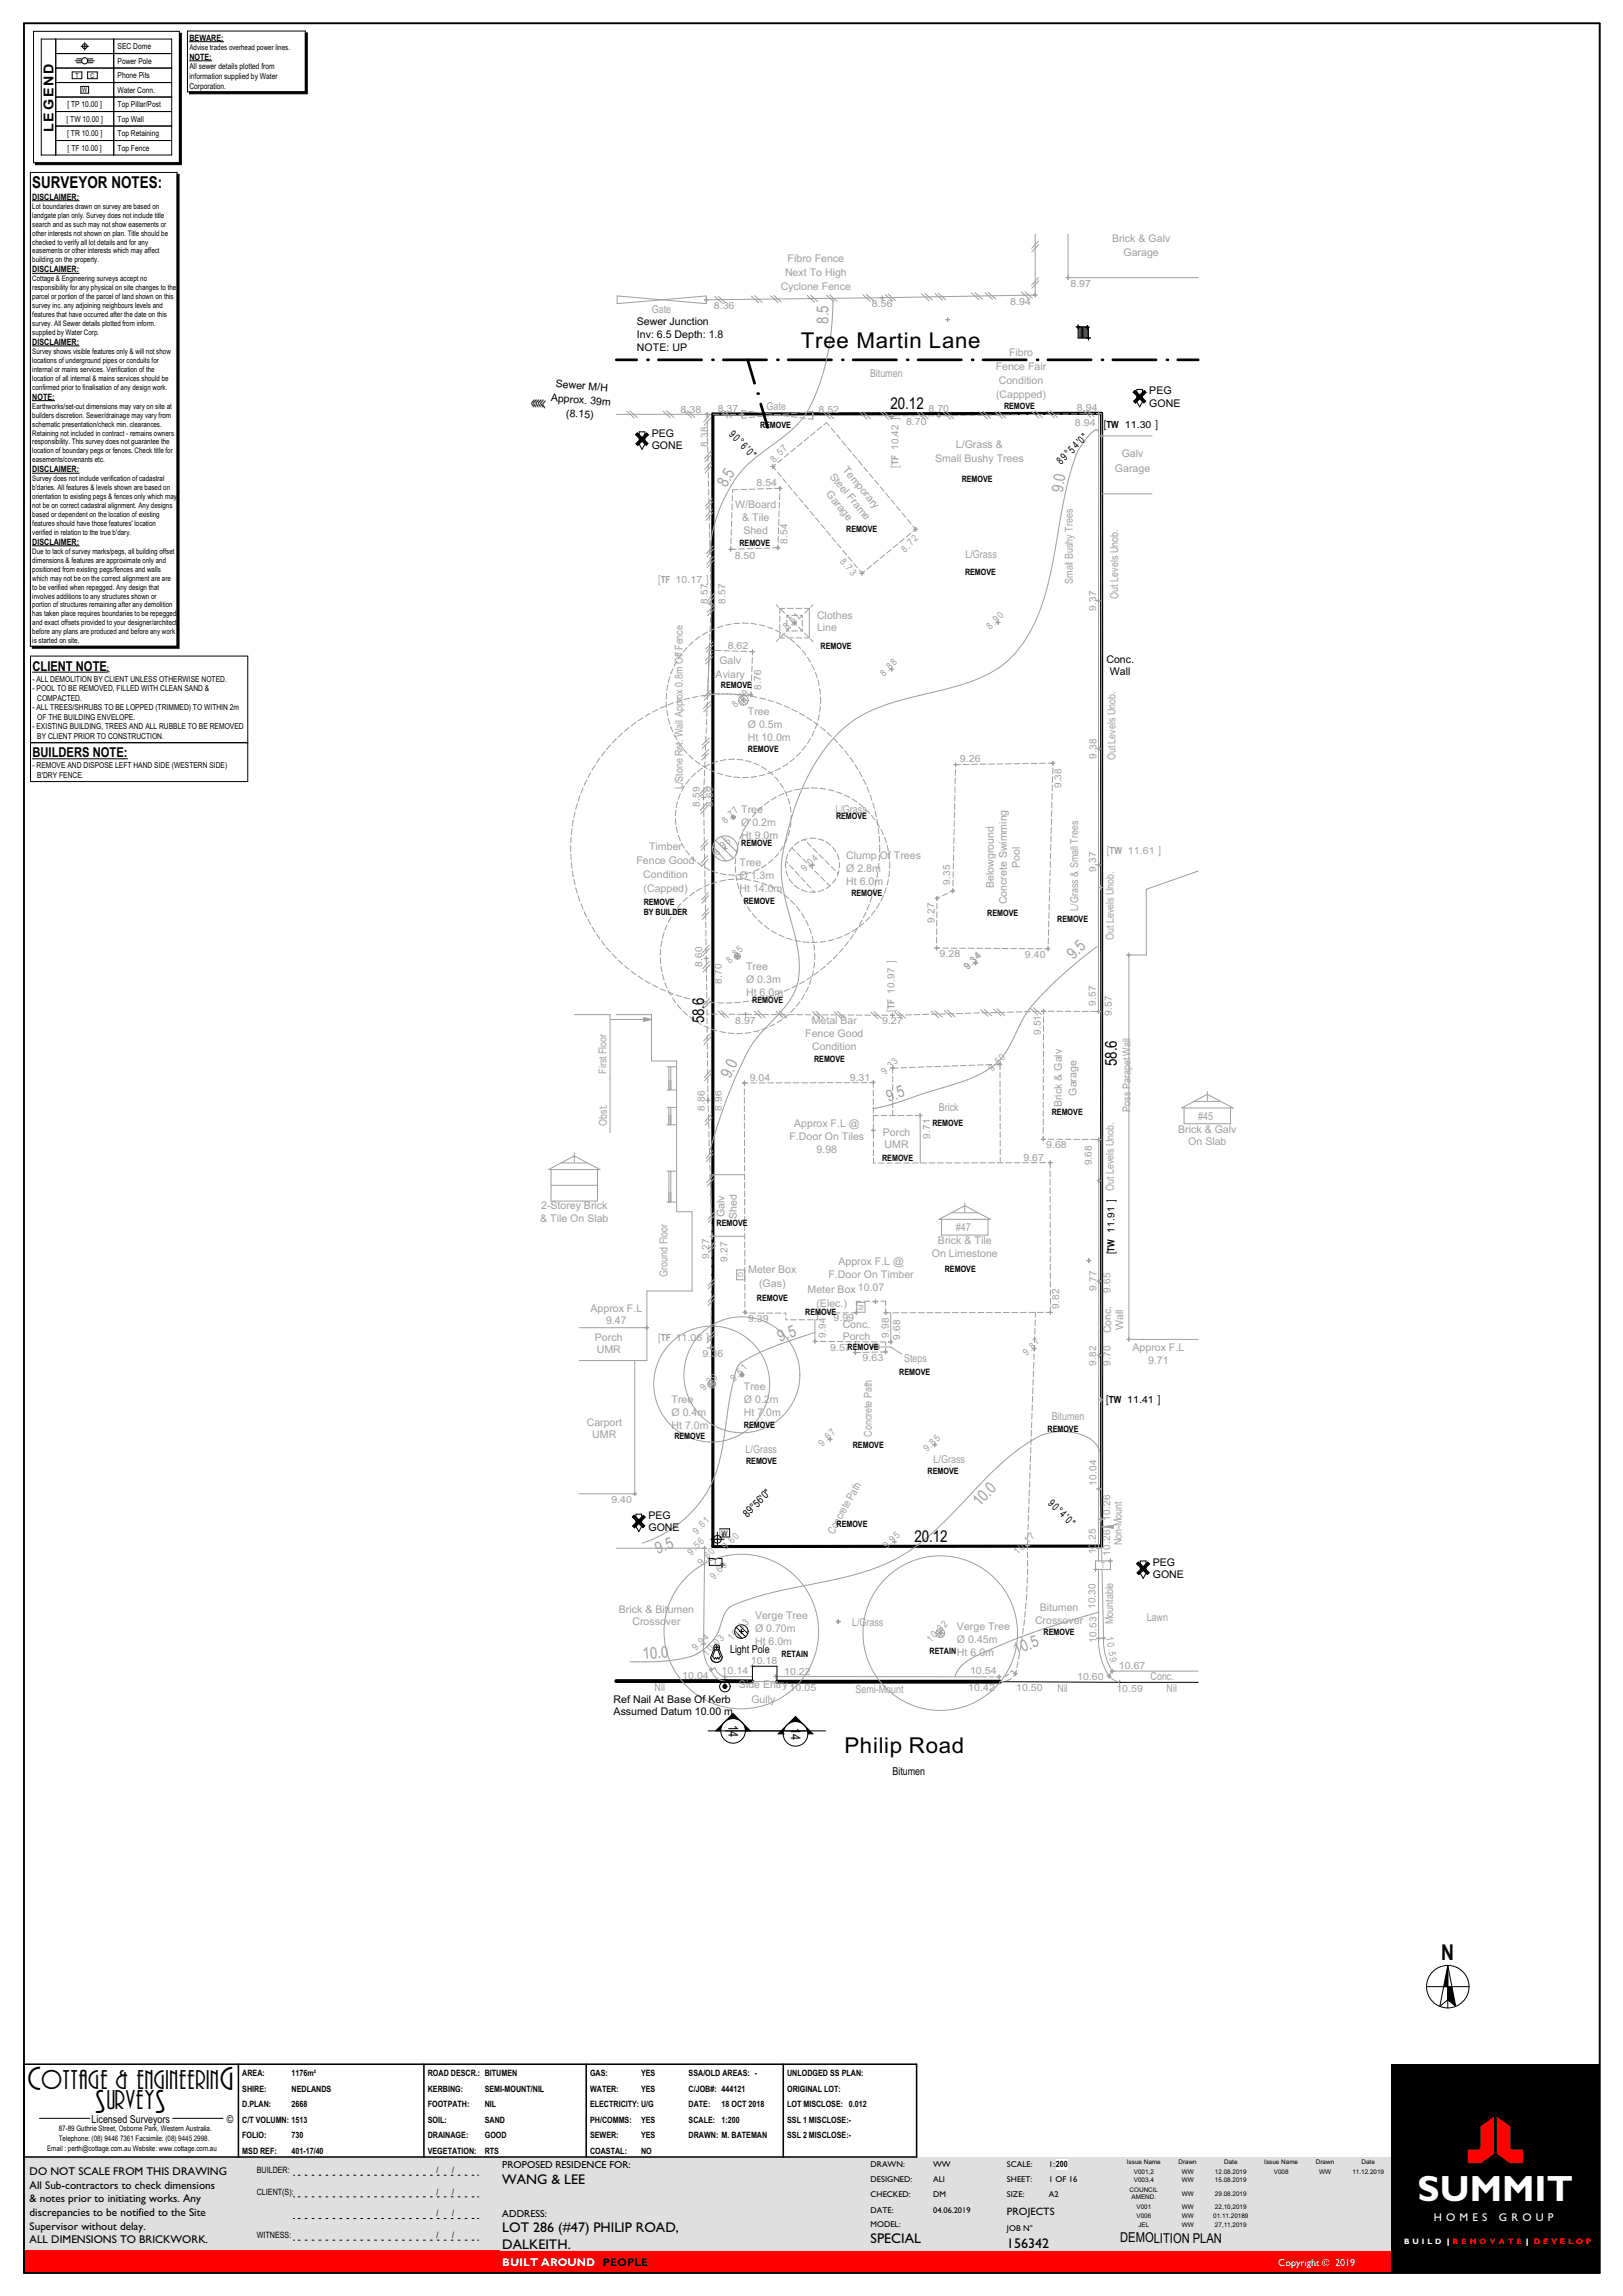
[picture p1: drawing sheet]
<svg xmlns="http://www.w3.org/2000/svg" width="420mm" height="594mm" viewBox="0 0 420 594" stroke-linecap="round" stroke-linejoin="round" font-family="sans-serif">
<defs><g id="words">
<text font-size="9.5" fill="#fff" x="366.9" y="569.4">SUMMIT</text>
<g font-size="8">
<text x="7.2" y="540.7">C</text>
<text x="56.9" y="540.7">G</text>
<text x="24.7" y="546.7">S</text>
<text x="40.2" y="546.7">S</text>
</g>
<g font-size="6.5">
<text x="10.7" y="540.3">OTTAGE &amp; ENGINEERIN</text>
<text x="27.7" y="545.6">URVEY</text>
</g>
<g font-size="5.6">
<text x="207.2" y="90">Tree Martin Lane</text>
<text x="218.5" y="453.4">Philip Road</text>
<text x="373" y="507.2">N</text>
</g>
<text font-size="4.7" x="140.8" y="102.8" transform="rotate(-176 140.8 102.8)">&gt;&gt;&gt;</text>
<g font-size="4.2">
<text x="8.4" y="48.6">SURVEYOR NOTES:</text>
<text x="230.4" y="105.9">20.12</text>
<text x="182.2" y="264.8" transform="rotate(-90 182.2 264.8)">58.6</text>
<text x="289" y="275.8" transform="rotate(-90 289 275.8)">58.6</text>
<text x="236.6" y="399">20.12</text>
</g>
<g font-size="4.2" fill="#9f9f9f">
<text x="214.4" y="83.8" transform="rotate(-90 214.4 83.8)">8.5</text>
<text x="188" y="126.3" transform="rotate(-62 188 126.3)">8.5</text>
<text x="275" y="127.4" transform="rotate(-80 275 127.4)">9.0</text>
<text x="277.8" y="248.5" transform="rotate(-45 277.8 248.5)">9.5</text>
<text x="189" y="279.2" transform="rotate(-65 189 279.2)">9.0</text>
<text x="229.9" y="285.1" transform="rotate(-19 229.9 285.1)">9.5</text>
<text x="201.8" y="347.1" transform="rotate(-20 201.8 347.1)">9.5</text>
<text x="253.4" y="390" transform="rotate(-46 253.4 390)">10.0</text>
<text x="170.1" y="401.9" transform="rotate(-20 170.1 401.9)">9.5</text>
<text x="166.4" y="429.3" transform="rotate(-5 166.4 429.3)">10.0</text>
<text x="262.9" y="428.1" transform="rotate(-21 262.9 428.1)">10.5</text>
</g>
<g font-size="3.6">
<text x="130" y="565">WANG &amp; LEE</text>
<text x="130" y="577.5">LOT 286 (#47) PHILIP ROAD,</text>
<text x="130" y="581.7">DALKEITH.</text>
<text x="225.3" y="580.3">SPECIAL</text>
<text x="260.6" y="581.5">156342</text>
</g>
<g font-size="3.5">
<text x="13.8" y="34.2" transform="rotate(-90 13.8 34.2)">LEGEND</text>
<text x="8.4" y="173.5">CLIENT NOTE</text>
<text x="8.4" y="196">BUILDERS NOTE:</text>
<text x="188.5" y="446.2" transform="rotate(90 188.5 446.2)">14</text>
<text x="204.7" y="447" transform="rotate(90 204.7 447)">14</text>
<text x="289.9" y="580.1">DEMOLITION PLAN</text>
</g>
<g font-size="2.9">
<text x="7.7" y="562.7">DO NOTSCALE FROMTHIS DRAWING</text>
<text x="8.1" y="562.8">DONOT SCALEFROM THISDRAWING</text>
<text x="7.7" y="566.2">All Sub-contractorsto checkdimensions</text>
<text x="7.7" y="569.8">&amp; notesprior toinitiating works.Any</text>
<text x="8.1" y="566.2">AllSub-contractors tocheck dimensions</text>
<text x="8.1" y="569.6">&amp;notes priorto initiatingworks. Any</text>
<text x="7.7" y="573.3">discrepancies tobe notifiedto theSite</text>
<text x="8.1" y="573">discrepanciesto benotified tothe Site</text>
<text x="7.7" y="576.8">Supervisor withoutdelay.</text>
<text x="7.7" y="580.4">ALL DIMENSIONSTO BRICKWORK.</text>
<text x="8.1" y="576.4">Supervisorwithout delay.</text>
<text x="8.1" y="579.8">ALLDIMENSIONS TOBRICKWORK.</text>
</g>
<g font-size="2.9" fill="#fff">
<text x="371" y="574.6">H O M E S</text>
<text x="387.9" y="574.6">G R O U P</text>
<text x="130" y="586.2">BUILT AROUND PEOPLE</text>
</g>
<g font-size="2.8" fill="#9f9f9f">
<text x="168.7" y="80.9">Gate</text>
<text x="225.1" y="97.4">Bitumen</text>
<text x="198.4" y="106.1">Gate</text>
<text x="232.5" y="121.1" transform="rotate(-90 232.5 121.1)">[TF 10.42 ]</text>
<text x="249.9" y="144.5">L/Grass</text>
<text x="170.3" y="150.9">[TF 10.17 ]</text>
<text x="277.6" y="151.1" transform="rotate(-90 277.6 151.1)">Small Bushy Trees</text>
<text x="289.4" y="154.9" transform="rotate(-90 289.4 154.9)">Out Levels Unob.</text>
<text x="288.7" y="196.7" transform="rotate(-90 288.7 196.7)">Out Levels Unob.</text>
<text x="176.7" y="204.2" transform="rotate(-90 176.7 204.2)">L/Stone Ret. Wall Approx 0.8m Off Fence</text>
<text x="216.2" y="210.4">L/Grass</text>
<text x="286.4" y="221">[TW 11.61 ]</text>
<text x="279" y="235.6" transform="rotate(-90 279 235.6)">L/Grass &amp; Small Trees</text>
<text x="288.2" y="243.3" transform="rotate(-90 288.2 243.3)">Out Levels Unob.</text>
<text x="231.5" y="261.8" transform="rotate(-90 231.5 261.8)">[TF 10.97 ]</text>
<text x="156.9" y="277.8" transform="rotate(-90 156.9 277.8)">First Floor</text>
<text x="242.9" y="287.4">Brick</text>
<text x="292.6" y="287.6" transform="rotate(-90 292.6 287.6)">Poss Parapet Wall</text>
<text x="157" y="291.2" transform="rotate(-90 157 291.2)">Obst.</text>
<text x="310.1" y="289.6">#45</text>
<text x="288.2" y="308.2" transform="rotate(-90 288.2 308.2)">Out Levels Unob.</text>
<text x="247.3" y="318.5">#47</text>
<text x="172.7" y="330.3" transform="rotate(-90 172.7 330.3)">Ground Floor</text>
<text x="170.3" y="346.9">[TF 11.06 ]</text>
<text x="234" y="352.4">Steps</text>
<text x="225.6" y="371.7" transform="rotate(-90 225.6 371.7)">Concrete Path</text>
<text x="272.2" y="367.3">Bitumen</text>
<text x="193" y="376">L/Grass</text>
<text x="241.6" y="378.4">L/Grass</text>
<text x="215.7" y="397" transform="rotate(-61 215.7 397)">Concrete Path</text>
<text x="290.3" y="399.8" transform="rotate(-90 290.3 399.8)">Non-Mount</text>
<text x="296.7" y="419.4">Lawn</text>
<text x="220.5" y="420.7">L/Grass</text>
<text x="288.1" y="420.2" transform="rotate(-90 288.1 420.2)">Mountable</text>
<text x="169.4" y="437.5">Nil</text>
<text x="221.4" y="437.9">Semi-Mount</text>
<text x="273.7" y="437.7">Nil</text>
<text x="297.7" y="434.7">Conc.</text>
<text x="301.9" y="437.7">Nil</text>
</g>
<g font-size="2.8">
<text x="188.5" y="112.6" transform="rotate(45 188.5 112.6)">90°6'0&quot;</text>
<text x="285.6" y="110.7">[TW 11.30 ]</text>
<text x="274.6" y="120.4" transform="rotate(-45 274.6 120.4)">89°54'0&quot;</text>
<text x="288.4" y="324.5" transform="rotate(-90 288.4 324.5)">[TW 11.91 ]</text>
<text x="286.2" y="363.1">[TW 11.41 ]</text>
<text x="271" y="389" transform="rotate(45 271 389)">90°4'0&quot;</text>
<text x="193.4" y="392.7" transform="rotate(-45 193.4 392.7)">89°56'0&quot;</text>
<text x="188.9" y="427.7">Light Pole</text>
<text x="231" y="459.2">Bitumen</text>
<text x="23.7" y="549.2">Licensed Surveyors</text>
<text x="58.7" y="549.2">©</text>
<text x="260.6" y="573">PROJECTS</text>
</g>
<g font-size="2.7" fill="#9f9f9f">
<text x="287.8" y="62.5">Brick &amp; Galv</text>
<text x="203.1" y="71.4">Next To High</text>
<text x="203.8" y="67.8">Fibro Fence</text>
<text x="290.8" y="66.3">Garage</text>
<text x="202" y="75.1">Cyclone Fence</text>
<text x="257.7" y="95.8">Fence Fair</text>
<text x="261.1" y="92.2">Fibro</text>
<text x="258.5" y="99.5">Condition</text>
<text x="257.8" y="103.1">(Cappped)</text>
<text x="242" y="119.6">Small Bushy Trees</text>
<text x="247.4" y="115.8">L/Grass &amp;</text>
<text x="290.3" y="118.2">Galv</text>
<text x="214.6" y="123.3" transform="rotate(50 214.6 123.3)">Steel Frame</text>
<text x="217.9" y="121.6" transform="rotate(50 217.9 121.6)">Temporary</text>
<text x="288.5" y="122">Garage</text>
<text x="190.2" y="131.4">W/Board</text>
<text x="213.6" y="127.9" transform="rotate(50 213.6 127.9)">Garage</text>
<text x="192.1" y="134.8">&amp; Tile</text>
<text x="192.4" y="138.2">Shed</text>
<text x="211.4" y="160.2">Clothes</text>
<text x="211.4" y="163.4">Line</text>
<text x="186.2" y="171.7">Galv</text>
<text x="185.2" y="175.4">Aviary</text>
<text x="193.5" y="184.9">Tree</text>
<text x="193.5" y="188.2">Ø 0.5m</text>
<text x="193.5" y="191.6">Ht 10.0m</text>
<text x="191.8" y="210.4">Tree</text>
<text x="191.8" y="213.8">Ø 0.2m</text>
<text x="168" y="219.8">Timber</text>
<text x="191.8" y="217.2">Ht 9.0m</text>
<text x="164.7" y="223.5">Fence Good</text>
<text x="166.5" y="227.1">Condition</text>
<text x="191.4" y="224.1">Tree</text>
<text x="191.4" y="227.5">Ø 1.3m</text>
<text x="219" y="222.1">Clump Of Trees</text>
<text x="219" y="225.5">Ø 2.8m</text>
<text x="263.9" y="224.5" transform="rotate(-90 263.9 224.5)">Pool</text>
<text x="166.5" y="230.7">(Capped)</text>
<text x="191.4" y="230.9">Ht 14.0m</text>
<text x="219" y="228.9">Ht 6.0m</text>
<text x="257.2" y="229.7" transform="rotate(-90 257.2 229.7)">Belowground</text>
<text x="260.5" y="233.9" transform="rotate(-90 260.5 233.9)">Concrete Swimming</text>
<text x="193.1" y="250.9">Tree</text>
<text x="193.1" y="254.3">Ø 0.3m</text>
<text x="193.1" y="257.7">Ht 6.0m</text>
<text x="208.4" y="268.2">Fence Good</text>
<text x="210.1" y="264.8">Metal Bar</text>
<text x="210.1" y="271.6">Condition</text>
<text x="274.8" y="286.4" transform="rotate(-90 274.8 286.4)">Brick &amp; Galv</text>
<text x="278.6" y="283.5" transform="rotate(-90 278.6 283.5)">Garage</text>
<text x="205.5" y="291.5">Approx F.L @</text>
<text x="228.5" y="293.9">Porch</text>
<text x="304.9" y="293.1">Brick &amp; Galv</text>
<text x="204.3" y="294.8">F.Door On Tiles</text>
<text x="211.3" y="298.2">9.98</text>
<text x="228.9" y="297.1">UMR</text>
<text x="307.5" y="296.3">On Slab</text>
<text x="139.8" y="316.1">&amp; Tile On Slab</text>
<text x="140" y="312.8">2-Storey Brick</text>
<text x="187.5" y="315" transform="rotate(-90 187.5 315)">Galv</text>
<text x="190.7" y="315.4" transform="rotate(-90 190.7 315.4)">Shed</text>
<text x="242.7" y="322">Brick &amp; Tile</text>
<text x="193.6" y="329.3">Meter Box</text>
<text x="217" y="327.3">Approx F.L @</text>
<text x="241.2" y="325.2">On Limestone</text>
<text x="196.4" y="333.1">(Gas)</text>
<text x="209" y="334.5">Meter Box 10.07</text>
<text x="214.4" y="330.7">F.Door On Timber</text>
<text x="152.8" y="339.4">Approx F.L</text>
<text x="211.3" y="338.2">(Elec.)</text>
<text x="154" y="346.9">Porch</text>
<text x="156.8" y="342.6">9.47</text>
<text x="218.1" y="343.5">Conc.</text>
<text x="218.1" y="346.6">Porch</text>
<text x="287.5" y="345" transform="rotate(-90 287.5 345)">Conc.</text>
<text x="290.7" y="344.1" transform="rotate(-90 290.7 344.1)">Wall</text>
<text x="154.4" y="350">UMR</text>
<text x="293.1" y="349.6">Approx F.L</text>
<text x="297.1" y="352.8">9.71</text>
<text x="192.5" y="359.6">Tree</text>
<text x="173.8" y="362.9">Tree</text>
<text x="192.5" y="363">Ø 0.2m</text>
<text x="151.8" y="369">Carport</text>
<text x="173.8" y="366.3">Ø 0.4m</text>
<text x="173.8" y="369.7">Ht 7.0m</text>
<text x="192.5" y="366.4">Ht 7.0m</text>
<text x="153.3" y="372.1">UMR</text>
<text x="160.2" y="417.3">Brick &amp; Bitumen</text>
<text x="195.4" y="418.8">Verge Tree</text>
<text x="269.1" y="416.9">Bitumen</text>
<text x="163.7" y="420.5">Crossover</text>
<text x="195.4" y="422.2">Ø 0.70m</text>
<text x="195.4" y="425.6">Ht 6.0m</text>
<text x="247.6" y="421.7">Verge Tree</text>
<text x="247.6" y="425">Ø 0.45m</text>
<text x="267.8" y="420">Crossover</text>
<text x="247.6" y="428.4">Ht 6.0m</text>
<text x="191.2" y="436.7">Side Entry</text>
<text x="194.4" y="440.5">Gully</text>
</g>
<g font-size="2.7">
<text x="164.8" y="84">Sewer Junction</text>
<text x="164.8" y="87.4">Inv: 6.5 Depth: 1.8</text>
<text x="164.8" y="90.8">NOTE: UP</text>
<text x="143.8" y="100.2" transform="rotate(4 143.8 100.2)">Sewer M/H</text>
<text x="142.5" y="103.8" transform="rotate(4 142.5 103.8)">Approx. 39m</text>
<text x="146.4" y="107.8" transform="rotate(4 146.4 107.8)">(8.15)</text>
<text x="297.4" y="102">PEG</text>
<text x="297.4" y="105.2">GONE</text>
<text x="168.6" y="113">PEG</text>
<text x="168.6" y="116.2">GONE</text>
<text x="286.3" y="171.5">Conc.</text>
<text x="287.2" y="174.7">Wall</text>
<text x="167.8" y="393">PEG</text>
<text x="167.8" y="396.2">GONE</text>
<text x="298.3" y="405.1">PEG</text>
<text x="298.3" y="408.3">GONE</text>
<text x="158.8" y="440.5">Ref Nail At Base Of Kerb</text>
<text x="158.8" y="443.7">Assumed Datum 10.00 m</text>
</g>
<g font-size="2.6">
<text x="130" y="561">PROPOSED RESIDENCE FOR:</text>
<text x="130" y="573.5">ADDRESS:</text>
</g>
<text font-size="2.6" fill="#fff" x="330.8" y="586.3">Copyright © 2019</text>
<g font-size="2.5" fill="#9f9f9f">
<text x="277" y="74.3">8.97</text>
<text x="184.7" y="80">8.36</text>
<text x="225.6" y="79.4">8.56</text>
<text x="261.4" y="78.9">8.94</text>
<text x="176.1" y="106.8">8.38</text>
<text x="185.7" y="106.6">8.37</text>
<text x="211.8" y="106.8">8.52</text>
<text x="240.3" y="106.6">8.70</text>
<text x="278.7" y="106.3">8.94</text>
<text x="234.5" y="110">8.70</text>
<text x="278.2" y="110.3">8.94</text>
<text x="183.2" y="115.6" transform="rotate(-90 183.2 115.6)">8.38</text>
<text x="200.4" y="119.7" transform="rotate(-46 200.4 119.7)">8.57</text>
<text x="195.8" y="125.7">8.54</text>
<text x="203.8" y="140.7" transform="rotate(-90 203.8 140.7)">8.54</text>
<text x="234.3" y="143" transform="rotate(-46 234.3 143)">8.72</text>
<text x="190.1" y="144.5">8.50</text>
<text x="217.2" y="145.3" transform="rotate(50 217.2 145.3)">8.73</text>
<text x="183.2" y="156.3" transform="rotate(-90 183.2 156.3)">8.57</text>
<text x="187.8" y="156.3" transform="rotate(-90 187.8 156.3)">8.57</text>
<text x="283.7" y="158.1" transform="rotate(-90 283.7 158.1)">9.37</text>
<text x="188.3" y="167.8">8.62</text>
<text x="203.7" y="163.1" transform="rotate(-46 203.7 163.1)">8.61</text>
<text x="256.4" y="163" transform="rotate(-46 256.4 163)">8.90</text>
<text x="196.9" y="178.5" transform="rotate(-90 196.9 178.5)">8.76</text>
<text x="228.8" y="175" transform="rotate(-46 228.8 175)">8.88</text>
<text x="190.4" y="183.1" transform="rotate(-46 190.4 183.1)">8.79</text>
<text x="248.4" y="197.3">9.26</text>
<text x="283.7" y="196.4" transform="rotate(-90 283.7 196.4)">9.38</text>
<text x="274.7" y="204" transform="rotate(-90 274.7 204)">9.38</text>
<text x="181.1" y="208.8" transform="rotate(-90 181.1 208.8)">8.59</text>
<text x="184.6" y="208.8" transform="rotate(-90 184.6 208.8)">8.69</text>
<text x="187.8" y="213.3" transform="rotate(-46 187.8 213.3)">8.77</text>
<text x="185.7" y="221.4" transform="rotate(-46 185.7 221.4)">8.95</text>
<text x="208.3" y="225.7" transform="rotate(-46 208.3 225.7)">9.04</text>
<text x="283.7" y="225.5" transform="rotate(-90 283.7 225.5)">9.37</text>
<text x="245.9" y="229" transform="rotate(-90 245.9 229)">9.35</text>
<text x="241.8" y="238.8" transform="rotate(-90 241.8 238.8)">9.27</text>
<text x="181.7" y="250.1" transform="rotate(-90 181.7 250.1)">8.60</text>
<text x="188.9" y="249.3" transform="rotate(-46 188.9 249.3)">8.85</text>
<text x="243.2" y="247.5">9.28</text>
<text x="250.5" y="251" transform="rotate(-46 250.5 251)">9</text>
<text x="250.6" y="250.9" transform="rotate(-46 250.6 250.9)">9..34</text>
<text x="252.2" y="249.3" transform="rotate(-46 252.2 249.3)">34</text>
<text x="265.2" y="247.8">9.40</text>
<text x="186.8" y="254.5" transform="rotate(-90 186.8 254.5)">8.70</text>
<text x="283.6" y="260.3" transform="rotate(-90 283.6 260.3)">9.57</text>
<text x="287.7" y="262.9" transform="rotate(-90 287.7 262.9)">9.57</text>
<text x="190.2" y="264.9">8.97</text>
<text x="228.3" y="265">9.27</text>
<text x="269.3" y="267.9" transform="rotate(-90 269.3 267.9)">9.51</text>
<text x="194" y="279.7">9.04</text>
<text x="219.9" y="279.5">9.31</text>
<text x="229.1" y="278.2" transform="rotate(-46 229.1 278.2)">9.33</text>
<text x="256.9" y="277.2" transform="rotate(-46 256.9 277.2)">9.50</text>
<text x="182.4" y="287.3" transform="rotate(-90 182.4 287.3)">8.86</text>
<text x="186.8" y="287.3" transform="rotate(-90 186.8 287.3)">8.96</text>
<text x="240.7" y="294.6" transform="rotate(-90 240.7 294.6)">9.71</text>
<text x="270.7" y="297.1">9.68</text>
<text x="264.8" y="300.4">9.67</text>
<text x="282.6" y="301.5" transform="rotate(-90 282.6 301.5)">9.68</text>
<text x="183.5" y="325.8" transform="rotate(-90 183.5 325.8)">9.27</text>
<text x="188.3" y="326.6" transform="rotate(-90 188.3 326.6)">9.27</text>
<text x="283.8" y="334" transform="rotate(-90 283.8 334)">9.77</text>
<text x="287.4" y="334.5" transform="rotate(-90 287.4 334.5)">9.65</text>
<text x="215.7" y="341.6">9.99</text>
<text x="274.1" y="338.7" transform="rotate(-90 274.1 338.7)">9.82</text>
<text x="193.6" y="342.1">9.39</text>
<text x="213.7" y="346.2" transform="rotate(-90 213.7 346.2)">9.94</text>
<text x="230" y="346.1" transform="rotate(-90 230 346.1)">9.98</text>
<text x="233" y="346.6" transform="rotate(-90 233 346.6)">9.68</text>
<text x="181.8" y="351.2">9.36</text>
<text x="214.8" y="349.4">9.57</text>
<text x="223.2" y="352.1">9.63</text>
<text x="265.7" y="350.8" transform="rotate(-46 265.7 350.8)">9.87</text>
<text x="283.6" y="353.4" transform="rotate(-90 283.6 353.4)">9.82</text>
<text x="287.4" y="353.4" transform="rotate(-90 287.4 353.4)">9.70</text>
<text x="182.3" y="360" transform="rotate(-46 182.3 360)">9.39</text>
<text x="190.1" y="357.6" transform="rotate(-46 190.1 357.6)">9.51</text>
<text x="212.9" y="374.3" transform="rotate(-46 212.9 374.3)">9.67</text>
<text x="240" y="375.7" transform="rotate(-46 240 375.7)">9.85</text>
<text x="158.2" y="388.8">9.40</text>
<text x="283.7" y="384.4" transform="rotate(-90 283.7 384.4)">10.04</text>
<text x="287.3" y="393.5" transform="rotate(-90 287.3 393.5)">10.26</text>
<text x="180.3" y="397" transform="rotate(-46 180.3 397)">9.61</text>
<text x="187.9" y="401" transform="rotate(-46 187.9 401)">9.60</text>
<text x="229.6" y="400.8" transform="rotate(-46 229.6 400.8)">9.95</text>
<text x="178.9" y="402.4" transform="rotate(-46 178.9 402.4)">9.56</text>
<text x="181.6" y="405.1" transform="rotate(-46 181.6 405.1)">9.60</text>
<text x="263.4" y="402.3" transform="rotate(-46 263.4 402.3)">10.17</text>
<text x="283.6" y="402.2" transform="rotate(-90 283.6 402.2)">10.25</text>
<text x="287.3" y="402.6" transform="rotate(-90 287.3 402.6)">10.26</text>
<text x="184.8" y="408.7" transform="rotate(-46 184.8 408.7)">9.69</text>
<text x="283.5" y="416.4" transform="rotate(-90 283.5 416.4)">10.30</text>
<text x="189.4" y="424.5" transform="rotate(-46 189.4 424.5)">10.13</text>
<text x="240.9" y="424.9" transform="rotate(-46 240.9 424.9)">10.32</text>
<text x="283.7" y="425" transform="rotate(-90 283.7 425)">10.53</text>
<text x="286.2" y="423.6" transform="rotate(80 286.2 423.6)">10.59</text>
<text x="180.2" y="427.2" transform="rotate(-46 180.2 427.2)">9.94</text>
<text x="183" y="428.6" transform="rotate(-46 183 428.6)">10.03</text>
<text x="194.3" y="430.5">10.18</text>
<text x="289.5" y="431.8">10.67</text>
<text x="176.5" y="434.4">10.04</text>
<text x="186.8" y="433.1">10.14</text>
<text x="202.9" y="433.3">10.22</text>
<text x="204.3" y="437.4">10.05</text>
<text x="250.6" y="437.4">10.42</text>
<text x="251" y="433.1">10.54</text>
<text x="262.9" y="437.4">10.50</text>
<text x="278.7" y="434.7">10.60</text>
<text x="288.9" y="437.7">10.59</text>
</g>
<g font-size="2.3">
<text x="49" y="10.5">BEWARE:</text>
<text x="49" y="15.5">NOTE:</text>
<text x="8.4" y="51.7">DISCLAIMER:</text>
<text x="8.4" y="70.5">DISCLAIMER:</text>
<text x="8.4" y="89.2">DISCLAIMER:</text>
<text x="8.4" y="103.4">NOTE:</text>
<text x="259.8" y="105.7">REMOVE</text>
<text x="196.7" y="110.8">REMOVE</text>
<text x="8.4" y="122.2">DISCLAIMER:</text>
<text x="248.9" y="124.8">REMOVE</text>
<text x="219" y="137.6">REMOVE</text>
<text x="8.4" y="140.9">DISCLAIMER:</text>
<text x="191.3" y="141.2">REMOVE</text>
<text x="249.7" y="148.8">REMOVE</text>
<text x="212.4" y="167.9">REMOVE</text>
<text x="186.6" y="177.9">REMOVE</text>
<text x="193.5" y="194.7">REMOVE</text>
<text x="216.3" y="211.8">REMOVE</text>
<text x="191.8" y="218.9">REMOVE</text>
<text x="192.5" y="233.8">REMOVE</text>
<text x="220.3" y="231.9">REMOVE</text>
<text x="166.6" y="234">REMOVE</text>
<text x="166.6" y="236.7">BY BUILDER</text>
<text x="255.5" y="236.9">REMOVE</text>
<text x="273.6" y="238.4">REMOVE</text>
<text x="194.7" y="259.4">REMOVE</text>
<text x="210.7" y="274.7">REMOVE</text>
<text x="241.3" y="291.3">REMOVE</text>
<text x="272.2" y="288.4">REMOVE</text>
<text x="228.3" y="300.3">REMOVE</text>
<text x="185.4" y="317.2">REMOVE</text>
<text x="244.5" y="329">REMOVE</text>
<text x="195.9" y="336.5">REMOVE</text>
<text x="208.4" y="340.1">REMOVE</text>
<text x="219.3" y="349.3">REMOVE</text>
<text x="232.7" y="355.8">REMOVE</text>
<text x="192.5" y="369.4">REMOVE</text>
<text x="271.1" y="370.4">REMOVE</text>
<text x="174.5" y="372.4">REMOVE</text>
<text x="220.7" y="374.5">REMOVE</text>
<text x="193.1" y="378.8">REMOVE</text>
<text x="240" y="381.3">REMOVE</text>
<text x="216.5" y="394.9">REMOVE</text>
<text x="270.1" y="422.9">REMOVE</text>
<text x="202.3" y="428.6">RETAIN</text>
<text x="240.5" y="428">RETAIN</text>
<text x="62.7" y="537.2">AREA:</text>
<text x="75.4" y="537.2">1176m²</text>
<text x="110.7" y="537.2">ROAD DESCR.: BITUMEN</text>
<text x="152.7" y="537.2">GAS:</text>
<text x="165.9" y="537.2">YES</text>
<text x="178.2" y="537.2">SSA/OLD AREAS: -</text>
<text x="203.7" y="537.2">UNLODGED SS PLAN:</text>
<text x="62.7" y="541.2">SHIRE:</text>
<text x="62.7" y="545.2">D.PLAN:</text>
<text x="75.4" y="541.2">NEDLANDS</text>
<text x="75.4" y="545.2">2668</text>
<text x="110.7" y="541.2">KERBING:</text>
<text x="110.7" y="545.2">FOOTPATH:</text>
<text x="125.4" y="541.2">SEMI-MOUNT/NIL</text>
<text x="125.4" y="545.2">NIL</text>
<text x="152.7" y="541.2">WATER:</text>
<text x="152.7" y="545.2">ELECTRICITY: U/G</text>
<text x="165.9" y="541.2">YES</text>
<text x="178.2" y="541.2">C/JOB#: 444121</text>
<text x="178.2" y="545.2">DATE:</text>
<text x="186.7" y="545.2">18 OCT 2018</text>
<text x="203.7" y="541.2">ORIGINAL LOT:</text>
<text x="203.7" y="545.2">LOT MISCLOSE: 0.012</text>
<text x="62.7" y="549.2">C/T VOLUMN: 1513</text>
<text x="110.7" y="549.2">SOIL:</text>
<text x="125.4" y="549.2">SAND</text>
<text x="152.7" y="549.2">PH/COMMS:</text>
<text x="165.9" y="549.2">YES</text>
<text x="178.2" y="549.2">SCALE:</text>
<text x="186.7" y="549.2">1:200</text>
<text x="203.7" y="549.2">SSL 1 MISCLOSE:-</text>
<text x="62.7" y="553.2">FOLIO:</text>
<text x="62.7" y="557.2">MSD REF:</text>
<text x="75.4" y="553.2">730</text>
<text x="75.4" y="557.2">401-17/40</text>
<text x="110.7" y="553.2">DRAINAGE:</text>
<text x="110.7" y="557.2">VEGETATION:</text>
<text x="125.4" y="553.2">GOOD</text>
<text x="125.4" y="557.2">RTS</text>
<text x="152.7" y="553.2">SEWER:</text>
<text x="152.7" y="557.2">COASTAL:</text>
<text x="165.9" y="553.2">YES</text>
<text x="165.9" y="557.2">NO</text>
<text x="178.2" y="553.2">DRAWN: M. BATEMAN</text>
<text x="203.7" y="553.2">SSL 2 MISCLOSE:-</text>
<text x="66.5" y="562.2">BUILDER:</text>
<text x="112.9" y="562.2">/</text>
<text x="117" y="562.2">/</text>
<text x="273.3" y="560.7">200</text>
<text x="66.5" y="567.8">CLIENT(S):</text>
<text x="112.9" y="567.8">/</text>
<text x="117" y="567.8">/</text>
<text x="112.9" y="573.3">/</text>
<text x="117" y="573.3">/</text>
<text x="66.5" y="579">WITNESS:</text>
<text x="112.9" y="579">/</text>
<text x="117" y="579">/</text>
</g>
<text font-size="2.2" fill="#9f9f9f" x="284.9" y="405.7">T</text>
<g font-size="2.2">
<text x="225.3" y="560.6">DRAWN:</text>
<text x="241.5" y="560.6">WW</text>
<text x="260.6" y="560.6">SCALE:</text>
<text x="271.5" y="560.6">1:100</text>
<text x="225.3" y="568.5">CHECKED:</text>
<text x="225.3" y="564.6">DESIGNED:</text>
<text x="241.5" y="564.6">ALI</text>
<text x="241.5" y="568.5">DM</text>
<text x="260.6" y="564.6">SHEET:</text>
<text x="260.6" y="568.5">SIZE:</text>
<text x="271.5" y="564.6">1 OF 16</text>
<text x="271.5" y="568.4">A2</text>
<text x="225.3" y="572.5">DATE:</text>
<text x="241.5" y="572.5">04.06.2019</text>
<text x="225.3" y="576.1">MODEL:</text>
<text x="260.6" y="577.3">JOB N°</text>
</g>
<g font-size="2.1">
<text x="30.4" y="12.7">SEC Dome</text>
<text x="30.4" y="16.5">Power Pole</text>
<text x="49" y="18">All sewer details plotted from</text>
<text x="30.4" y="20.2">Phone Pits</text>
<text x="30.4" y="24">Water Conn.</text>
<text x="49" y="20.4">information supplied by Water</text>
<text x="49" y="22.9">Corporation.</text>
<text x="17.5" y="27.7">[ TP 10.00 ]</text>
<text x="30.4" y="27.7">Top Pillar/Post</text>
<text x="17.2" y="31.5">[ TW 10.00 ]</text>
<text x="17.4" y="35.2">[ TR 10.00 ]</text>
<text x="30.4" y="35.2">Top Retaining</text>
<text x="30.4" y="31.5">Top Wall</text>
<text x="17.5" y="39">[ TF 10.00 ]</text>
<text x="30.4" y="39">Top Fence</text>
<text x="27.7" y="173.5">:</text>
<text x="8.4" y="176.3">- ALL DEMOLITION BY CLIENT UNLESS OTHERWISE NOTED.</text>
<text x="8.4" y="178.8">- POOL TO BE REMOVED, FILLED WITH CLEAN SAND &amp;</text>
<text x="8.4" y="183.8">- ALL TREES/SHRUBS TO BE LOPPED (TRIMMED) TO WITHIN 2m</text>
<text x="9.6" y="181.3">COMPACTED.</text>
<text x="8.4" y="188.7">- EXISTING BUILDING, TREES AND ALL RUBBLE TO BE REMOVED</text>
<text x="9.6" y="186.2">OF THE BUILDING ENVELOPE.</text>
<text x="9.6" y="191.2">BY CLIENT PRIOR TO CONSTRUCTION.</text>
<text x="8.4" y="198.8">- REMOVE AND DISPOSE LEFT HAND SIDE (WESTERN SIDE)</text>
<text x="9.6" y="201.2">B'DRY FENCE.</text>
</g>
<g font-size="2">
<text x="49" y="12.9">Advise trades overhead power lines.</text>
<text x="8.4" y="54">Lot boundaries drawn on survey are based on</text>
<text x="8.4" y="56.4">landgate plan only. Survey does not include title</text>
<text x="8.4" y="58.7">search and as such may not show easements or</text>
<text x="8.4" y="61">other interests not shown on plan. Title should be</text>
<text x="8.4" y="63.3">checked to verify all lot details and for any</text>
<text x="8.4" y="65.6">easements or other interests which may affect</text>
<text x="8.4" y="67.9">building on the property.</text>
<text x="8.4" y="72.8">Cottage &amp; Engineering surveys accept no</text>
<text x="8.4" y="75.1">responsibility for any physical on site changes to the</text>
<text x="8.4" y="77.4">parcel or portion of the parcel of land shown on this</text>
<text x="8.4" y="79.7">survey inc. any adjoining neighbours levels and</text>
<text x="8.4" y="82">features that have occurred after the date on this</text>
<text x="8.4" y="84.4">survey. All Sewer details plotted from inform.</text>
<text x="8.4" y="86.7">supplied by Water Corp.</text>
<text x="8.4" y="91.6">Survey shows visible features only &amp; will not show</text>
<text x="8.4" y="93.9">locations of underground pipes or conduits for</text>
<text x="8.4" y="96.2">internal or mains services. Verification of the</text>
<text x="8.4" y="98.5">location of all internal &amp; mains services should be</text>
<text x="8.4" y="100.8">confirmed prior to finalisation of any design work.</text>
<text x="8.4" y="105.8">Earthworks/set-out dimensions may vary on site at</text>
<text x="8.4" y="108.1">builders discretion. Sewer/drainage may vary from</text>
<text x="8.4" y="110.4">schematic presentation/check min. clearances.</text>
<text x="8.4" y="112.7">Retaining not included in contract - remains owners</text>
<text x="8.4" y="115">responsibility. This survey does not guarantee the</text>
<text x="8.4" y="117.3">location of boundary pegs or fences. Check title for</text>
<text x="8.4" y="119.6">easements/covenants etc.</text>
<text x="8.4" y="124.5">Survey does not include verification of cadastral</text>
<text x="8.4" y="126.8">b'daries. All features &amp; levels shown are based on</text>
<text x="8.4" y="129.2">orientation to existing pegs &amp; fences only which may</text>
<text x="8.4" y="131.5">not be on correct cadastral alignment. Any designs</text>
<text x="8.4" y="133.8">based or dependent on the location of existing</text>
<text x="8.4" y="136.1">features should have those features' location</text>
<text x="8.4" y="138.4">verified in relation to the true b'dary.</text>
<text x="8.4" y="143.3">Due to lack of survey marks/pegs, all building offset</text>
<text x="8.4" y="145.6">dimensions &amp; features are approximate only and</text>
<text x="8.4" y="147.9">positioned from existing pegs/fences and walls</text>
<text x="8.4" y="150.2">which may not be on the correct alignment are are</text>
<text x="8.4" y="152.5">to be verified when repegged. Any design that</text>
<text x="8.4" y="154.8">involves additions to any structures shown or</text>
<text x="8.4" y="157.2">portion of structures remaining after any demolition</text>
<text x="8.4" y="159.5">has taken place requires boundaries to be repegged</text>
<text x="8.4" y="161.8">and exact offsets provided to your designer/architect</text>
<text x="8.4" y="164.1">before any plans are produced and before any work</text>
<text x="8.4" y="166.4">is started on site.</text>
<text x="15.2" y="551.4">87-89 Guthrie Street, Osborne Park, Western Australia.</text>
<text x="12.2" y="556.4">Email : perth@cottage.com.au Website: www.cottage.com.au</text>
<text x="15.2" y="553.9">Telephone: (08) 9446 7361 Facsimile: (08) 9445 2998.</text>
</g>
<g font-size="2" fill="#fff">
<text x="363.4" y="580.4">B U I L D</text>
<text x="374.5" y="580.4">| R E N O V A T E |</text>
</g>
<text font-size="2" fill="#f00" x="397" y="580.4">D E V E L O P</text>
<g font-size="1.9" fill="#9f9f9f">
<text x="190.9" y="329.1" transform="rotate(90 190.9 329.1)">G</text>
<text x="223.5" y="338.9" transform="rotate(-90 223.5 338.9)">M</text>
</g>
<text font-size="1.9" x="186.7" y="397.3">W</text>
<text font-size="1.8" x="184.8" y="404.7">T</text>
<g font-size="1.7">
<text x="19.5" y="20.1">T</text>
<text x="21.3" y="23.8">W</text>
<text x="23.4" y="20.1">C</text>
</g>
<g font-size="1.6">
<text x="291.6" y="559.9">Issue Name</text>
<text x="293.4" y="562.3">V001,2</text>
<text x="305" y="559.9">Drawn</text>
<text x="305.8" y="562.3">WW</text>
<text x="314.4" y="562.3">12.08.2019</text>
<text x="316.8" y="559.9">Date</text>
<text x="327.2" y="559.9">Issue Name</text>
<text x="329.6" y="562.3">V008</text>
<text x="340.6" y="559.9">Drawn</text>
<text x="341.3" y="562.3">WW</text>
<text x="350" y="562.3">11.12.2019</text>
<text x="352.3" y="559.9">Date</text>
<text x="292.3" y="567.1">COUNCIL</text>
<text x="292.8" y="569">AMEND.</text>
<text x="293.4" y="564.6">V003,4</text>
<text x="305.8" y="564.6">WW</text>
<text x="305.8" y="568">WW</text>
<text x="314.4" y="564.6">15.08.2019</text>
<text x="314.4" y="568">29.08.2019</text>
<text x="294.1" y="571.5">V001</text>
<text x="294.1" y="573.7">V006</text>
<text x="305.8" y="571.5">WW</text>
<text x="305.8" y="573.7">WW</text>
<text x="314" y="573.7">01.11.20189</text>
<text x="314.4" y="571.5">22,10,2019</text>
<text x="294.6" y="576">JEL</text>
<text x="305.8" y="576">WW</text>
<text x="314.4" y="576">27,11,2019</text>
</g>
</g></defs>
<path d="M289.9 558h70.1v18.6h-70.1z" fill-rule="evenodd" fill="#dfdfdf"/>
<!-- layer: O__TITLE -->
<path d="M129 582.3h231v5.7h-231z" fill-rule="evenodd" fill="#f00"/>
<path d="M129 558h160.9v18.6h70.1v5.7h-231z" fill-rule="evenodd" fill="#dfdfdf"/>
<path d="M360 534h54v54h-54z" fill-rule="evenodd" fill="#000"/>
<g fill="#f00">
<path d="M383.1 550.1l3.5-2.5v9.5l-3.4 2.5h-3.4v-3.5h2.6l.6-.3z" fill-rule="evenodd"/>
<path d="M387.3 547.6l3.5 2.5 .1 5.7 .6 .3h2.6v3.5h-3.4l-3.4-2.5z" fill-rule="evenodd"/>
</g>
<path d="M6.2 558h123.2v24.3h-123.2z" fill-rule="evenodd" fill="#dfdfdf"/>
<path d="M6.2 582.3h123.2v5.7h-123.2z" fill-rule="evenodd" fill="#f00"/>
<g fill="none" stroke="#000" stroke-width=".26">
<path d="M76 579.6h.2M76 562.8h.2M76 568.4h.2M76 574h.2M77.2 579.6h.5M77.2 562.8h.5M77.2 568.4h.5M77.2 574h.5M79 579.6h.5M79 562.8h.5M79 568.4h.5M79 574h.5"/>
<path d="M80.8 579.6h.5M80.8 562.8h.5M80.8 568.4h.5M80.8 574h.5M82.6 579.6h.5M82.6 562.8h.5M82.6 568.4h.5M82.6 574h.5M84.4 579.6h.5M84.4 562.8h.5M84.4 568.4h.5M84.4 574h.5"/>
<path d="M86.2 579.6h.5M86.2 562.8h.5M86.2 568.4h.5M86.2 574h.5M88 579.6h.5M88 562.8h.5M88 568.4h.5M88 574h.5M89.8 579.6h.5M89.8 562.8h.5M89.8 568.4h.5M89.8 574h.5"/>
<path d="M91.6 579.6h.5M91.6 562.8h.5M91.6 568.4h.5M91.6 574h.5M93.4 579.6h.5M93.4 562.8h.5M93.4 568.4h.5M93.4 574h.5M95.2 579.6h.5M95.2 562.8h.5M95.2 568.4h.5M95.2 574h.5"/>
<path d="M97 579.6h.5M97 562.8h.5M97 568.4h.5M97 574h.5M98.8 579.6h.5M98.8 562.8h.5M98.8 568.4h.5M98.8 574h.5M100.6 579.6h.5M100.6 562.8h.5M100.6 568.4h.5M100.6 574h.5"/>
<path d="M102.4 579.6h.5M102.4 562.8h.5M102.4 568.4h.5M102.4 574h.5M104.2 579.6h.5M104.2 562.8h.5M104.2 568.4h.5M104.2 574h.5M106 579.6h.5M106 562.8h.5M106 568.4h.5M106 574h.5"/>
<path d="M107.8 579.6h.5M107.8 562.8h.5M107.8 568.4h.5M107.8 574h.5M109.6 579.6h.5M109.6 562.8h.5M109.6 568.4h.5M109.6 574h.5M111.4 579.6h.5M111.4 562.8h.5M111.4 568.4h.5M111.4 574h.5"/>
<path d="M113.2 579.6h.5M113.2 562.8h.5M113.2 568.4h.5M113.2 574h.5M115 579.6h.5M115 562.8h.5M115 568.4h.5M115 574h.5M116.8 579.6h.5M116.8 562.8h.5M116.8 568.4h.5M116.8 574h.5"/>
<path d="M118.6 579.6h.5M118.6 562.8h.5M118.6 568.4h.5M118.6 574h.5M120.4 579.6h.5M120.4 562.8h.5M120.4 568.4h.5M120.4 574h.5M122.2 579.6h.5M122.2 562.8h.5M122.2 568.4h.5M122.2 574h.5"/>
<path d="M123.6 579.6h.3M123.6 562.8h.3M123.6 568.4h.3M123.6 574h.3"/>
</g>
<path d="M6.2 6h407.8v582h-407.8z" fill="none" stroke="#000" stroke-width=".4"/>
<path d="M369.2 514a5.5 5.5 0 0 0 5.5 5.5 5.5 5.5 0 0 0 5.5-5.5M369.2 514a5.5 5.5 0 0 1 5.5-5.5 5.5 5.5 0 0 1 5.5 5.5M369.2 514h11M374.7 508.5l2 10.6-2-1.7-2.1 1.7zM374.7 508.5v11" fill="none" stroke="#000" stroke-width=".26"/>
<g fill="#000">
<path d="M374.7 508.5v5.5h-1.1z"/>
<path d="M374.7 514h1l1 5.1-2-1.7z" fill-rule="evenodd"/>
</g>
<path d="M184.5 107.1v293l100.6-.1" fill="none" stroke="#000" stroke-width=".8"/>
<!-- layer: 1 SURVEY 02_demolition -->
<path d="M225.5 348.5l2-.5v1z" fill="#9f9f9f"/>
<!-- layer: 1 SURVEY 04_survey -->
<g fill="#9f9f9f">
<path d="M166.6 263.3l2 .5-2 .5z"/>
<path d="M285.1 395l3-.4v.8z"/>
</g>
<!-- layer: O__SITE_TITLE -->
<g fill="#000">
<path d="M49 23.8h30v-15.3h.5v15.8h-30.5z" fill-rule="evenodd"/>
<path d="M9.2 42.1h37.2v-33.5h.5v34h-37.7z" fill-rule="evenodd"/>
<path d="M45.8 45.1h.5v122.6h-37.9v-.5h37.4z" fill-rule="evenodd"/>
</g>
<g fill="none" stroke="#000" stroke-width=".26">
<path d="M8.7 8.1h37.7v34h-37.7zM10.7 10.1h33.7v30h-33.7zM14.4 13.9h30M14.4 10.1v30M14.4 17.6h30M18.7 18.6h2.5v1.8h-2.5zM19.4 15.7h1.5M19.8 15.2h1.3M19.8 16.2h1.3M21 12h1.9M21.9 11v2M22.7 18.6h2.5v1.8h-2.5z"/>
<path d="M22.8 15.2h1.2M22.8 16.2h1.2M22.9 15.7h1.5M29.4 10.1v30M46.4 8.6h.5v34h-37.7v-.5M48.5 8h30.5v15.8h-30.5zM49 10.8h8.9M49 15.7h5.8M79 8.5h.5v15.8h-30.5v-.5M14.4 21.4h30M14.4 25.1h30M14.4 28.9h30"/>
<path d="M14.4 32.6h30M14.4 36.4h30M20.9 22.4h2v1.7h-2zM7.9 44.6h37.9v122.6h-37.9zM8.4 51.9h12.1M45.8 45.1h.5v122.6h-37.9v-.5M8.4 70.7h12.1M8.4 89.5h12.1M8.4 103.7h5.7M8.4 122.4h12.1M8.4 141.2h12.1"/>
<circle cx="21.9" cy="15.7" r=".8"/>
<circle cx="21.9" cy="12" r=".63"/>
</g>
<path d="M285.1 106.9l-100.6 .2M285.1 107v293" fill="none" stroke="#000" stroke-width=".8"/>
<!-- layer: 1 SURVEY 04_survey -->
<g fill="none" stroke="#9f9f9f" stroke-width=".26">
<path d="M159.7 76.6v2l23.1-2v2zM182.8 77.1v1M183.3 77.6h-1M185 76.7l1.9 1.7M185.8 76.6l1.9 1.7M194.4 76.6l1.9 1.7M195.3 76.5l1.9 1.7M199.4 76.5l2 1.8M200.2 76.4l2 1.8M208.9 76.4l1.9 1.8M209.7 76.3l2 1.7M213.9 76.4l1.9 1.7"/>
<path d="M214.7 76.3l1.9 1.7M223.3 76.3l1.9 1.7M224.2 76.2l1.9 1.7M228.3 76.5v1M228.8 77h-1M229.1 76.2l1.9 1.7M229.9 76.1l1.9 1.7M238.5 76l1.9 1.7M239.4 75.9l1.9 1.7M242 76l1.9 1.7M242.8 75.8l1.9 1.8M251.4 75.8l1.9 1.7"/>
<path d="M252.3 75.7l1.9 1.7M254.9 75.7l2 1.7M255.7 75.6l2 1.7M264.3 75.6l2 1.7M265.2 75.5l2 1.7M267.9 75.8v1M267.9 60.6v15.7l-85.1 1.3M268.4 76.3h-1M268.7 71.9l-1.7 1.9M268.7 62.4l-1.7 1.9M268.8 63.3l-1.7 1.9M268.8 72.7l-1.7 1.9"/>
<path d="M276.4 71.3v1M276.4 60.6v11.2h33.7M276.9 71.8h-1M245.2 82.2v1M245.7 82.7h-1M159.5 107.2h23.5M162.2 106.4l1.9 1.7M163 106.3l1.9 1.7M171.6 106.4l1.9 1.7M172.5 106.3l1.9 1.7M177.1 106.4l1.9 1.7M177.9 106.3l1.9 1.7"/>
<path d="M183 106.7v1M183.5 107.2h-1M284.2 111.9l-.2-.7a2.99 2.99 0 0 0-2.3 1.6 19.8 19.8 0 0 0-3.2 4.9 120.7 120.7 0 0 0-5.3 23.4 80.6 80.6 0 0 1-5.2 19.5 26.6 26.6 0 0 1-17.5 16l-6 1.7-6.2 1.5a52.2 52.2 0 0 0-17.2 6.4 43.5 43.5 0 0 0-15 21.4l-1.4 4.5-1.3 4.6a28.3 28.3 0 0 0 0 16.7l1.1 4.1a37.1 37.1 0 0 1 2.1 16.1 19 19 0 0 1-5.7 9.4 36.5 36.5 0 0 0-9.6 13.5l-3.8 9.4-3.7 11.4M284.3 106.5v1M284.8 107h-1M285.1 112.3v1M285.1 112.8h13M285.6 112.8h-1M200 120.2v1M200.5 120.7h-1M285.1 127.8h13M189.1 141.6v1"/>
<path d="M189.6 142.1h-1M284.2 154.9v1M284.7 155.4h-1M230.7 172.7l.1 1M231.2 173.2h-1M258.3 160.6v1M258.8 161.1h-1M247.3 197.3v1M247.8 197.8h-1M272.5 196.9v1M273 197.4h-1M284.4 193.2v1"/>
<path d="M284.9 193.7h-1M184.5 219l3.4 3.8M210.3 223.3v1M210.8 223.8h-1M242.5 231.9v1M243 232.4h-1M246.6 230v1M247.1 230.5h-1M284.4 223.3v1M284.8 229.1v1M284.9 223.7l-1 .1M285.3 229.6h-1"/>
<path d="M310.1 225.3l-13.5 4.8v17h-4.5v99.4h18M242.4 244.8v1M242.9 245.3h-1M271.2 245v1M271.7 245.5h-1M283.9 244.9a95.3 95.3 0 0 0-18.2 17.1l-1.7 3.1a33.8 33.8 0 0 1-5.9 9.7 35.1 35.1 0 0 1-14.2 6.6l-2.6 .8a133.5 133.5 0 0 1-13.9 4.4l-1.5 .2M292.1 246.6v1M292.6 247.1h-1M148.6 262.5h9.3v30.5M157.9 263.8h10.7M159.5 262.5h9.1v12h6.5v39h4v20.5h-11.7v18h-17.5M166.6 263.3l2 .5-2 .5z"/>
<path d="M172.6 276h2.5M173.1 276v6M173.6 276v6M192.6 279.7v1M259.3 275.3h-1M284.2 261.2v1M284.2 261.7l.1-154.7h.8v278.2M284.7 261.7h-1M148.6 298.3v2.3M172.6 291h2.5M172.6 286.5h2.5M172.6 282h2.5"/>
<path d="M173.1 286.5v4.5M173.6 286.5v4.5M183.2 284.2v1M183.7 284.6l-1 .1M193.1 280.2h-1M238.1 288.1v1M238.6 288.6h-1M269.9 294.2l.1 1M270.5 294.7h-1M284.3 294.3l.1 1M284.4 294.8l-.1 90.4M284.9 294.8h-1"/>
<path d="M305.8 286.6l6.6-3.5 6.7 3.5zM306.4 286.6v4.1h12v-4.1M309.1 285h6.7M312.4 282.4v2.3M142 302.6l6.6-3.6 6.7 3.6zM142.6 302.6v8.1h12v-8.1M142.6 306.7h12M145.3 300.9h6.6M172.6 311h2.5M172.6 303h2.5M173.1 303v8M173.6 303v8"/>
<path d="M184.2 319.3v1M184.7 319.8h-1M271.8 300.3v1M272.3 300.8h-1M284.4 305v1M284.9 305.4l-1 .1M192.8 339v1M193.3 339.5h-1M281.7 325.6l.1 1M282.2 326.1h-1M284.4 331v1M284.9 331.5h-1"/>
<path d="M149.9 343.5h17.5M164.3 352v34.5h-14.4M167.4 343v1M167.9 343.5h-1M210.8 344.7l-8.4 2.9a49.7 49.7 0 0 0-11 5.2l-.4 .5a46.8 46.8 0 0 0-2.9 13.1 58.9 58.9 0 0 1-4 17.4 30.4 30.4 0 0 1-17.9 15.4M210.9 346.5v1M230.5 346.7v1M231 347.2h-1M284.5 350.2v1M285 350.7h-1M292.1 346v1M292.6 346.5h-1"/>
<path d="M214.8 371.9v1M215.3 372.4h-1M241.9 373.3v1M242.4 373.8h-1M284.5 375.4a7.8 7.8 0 0 0-6.6-4.8 15 15 0 0 0-11.8 2.6 72.6 72.6 0 0 0-13.4 11.8l-4.2 4.5a61.1 61.1 0 0 1-18.5 14.7 77.8 77.8 0 0 1-18.8 5.4l-8.3 1.7a62.4 62.4 0 0 0-13.9 4.4 9.9 9.9 0 0 0-2.8 5.4 13 13 0 0 1-11.5 8.3l-4.8 .5h-6.9M284.8 361.7v1M285.3 362.2h-1M164.3 386v1M164.8 386.5h-1M185.6 397.7l.1 1M186.1 398.2h-1M186.3 395.5v2.1"/>
<path d="M187.2 396.5v1M187.7 397l-1 .1M231.5 398.4v1M232 398.9h-1M265.9 399.4v1M266.4 399.9h-1M284.3 400v1M284.3 384.7v1M284.3 385.2v18.6M284.3 385.2h.8M284.8 385.2h-1M284.9 392.5v1"/>
<path d="M285.1 385.2l-.2 7.8 .2 10.8M285.1 395l3-.4v.8zM285.4 393h-1M159.5 400.5h22.8l-.2 24.8a9 9 0 0 0 1.9 6.7M182.3 400v1M182.8 400.5h-1M183.6 402.7v1M184.1 403.2h-1M216.9 419v1.1M217.4 419.6h-1M217.4 419.5h-1M283.5 405.5v1"/>
<path d="M283.5 403.8h3.8v2.2h-3.8zM284 406h-1M284.3 406v17.8a17 17 0 0 0 2.7 9.8M284.3 417.1a174 174 0 0 0-33.1 12 8.2 8.2 0 0 0-4.1 4.7M284.8 400.5h-1M285.2 406l.4 17.8a14.7 14.7 0 0 0 2.2 8.5M287.3 403.3l.1 1M287.8 403.8h-1M182.1 424.8v1M182.6 425.3h-1M184 431.5v1M184 432a3.9 3.9 0 0 0 3.6 2.9"/>
<path d="M184 432l1-.5a3.4 3.4 0 0 0 2.6 2.3l7.1-.1M184.5 432h-1M187.5 433.3l.1 1M188.1 433.8h-1M188.1 435h-1M194.7 430.6v1M194.8 435l6.3 .1M195.2 431.1h-1M200.7 433.2l.1 1M201.1 434.6v1M201.1 433.7l51.4 .1M201.3 433.7h-1"/>
<path d="M201.6 435.1h-1M242.2 422.3l1.2 1.3M242.5 421.8l1.5 1.6M243 421.4l1.4 1.5M243.3 422v1M243.8 422.5h-1M258.5 433.3v1M258.8 434.6v1M259 433.8h-1M259.3 435.1h-1M262.8 432.5v1M263.3 433h-1"/>
<path d="M284.3 423.3v1M284.8 423.8h-1M285.6 423.3v1M286.1 423.8h-1M287 433.1v1M287 433.6l1.2 1 1.5 .6M287.5 433.6h-1M287.8 431.8v1M287.8 432.3h22.3M287.8 432.3l-.8 1.3M288.3 432.3h-1M289.7 434.7v1"/>
<path d="M290.2 435.2h-1"/>
<circle cx="191.8" cy="422.1" r="20"/>
<circle cx="243.3" cy="422.5" r="20"/>
<circle cx="243.3" cy="422.5" r="1.13"/>
</g>
<g fill="none" stroke="#000" stroke-width=".26">
<path d="M279 84.1v1M279 84.6h2.7v2.8h-2.7zM279.2 84.6v2.8M279.5 84.6h-1M279.5 84.6v2.8M279.8 84.6v2.8M280.1 84.6v2.8M280.4 84.6v2.8M280.8 84.6v2.8M281.1 84.6v2.8M281.4 84.6v2.8M281.4 84.2v1"/>
<path d="M281.7 86.9v1M281.9 84.7h-1M282.2 87.4h-1M164.6 112.4l2.7 2.7M164.7 112.3l2.7 2.7M164.8 112.2l2.7 2.7M164.9 112.1l2.7 2.7M165 112l2.7 2.7-.5 .5-2.7-2.7zM165.4 112.4v-.7h1.5v.8M165.4 113.4v.5M165.4 114.9h.1M166.9 113.4v.5"/>
<path d="M166.9 114.9h.1M166.9 114.9l-.8 1.3-.7-1.3M167.3 112l.5 .5-2.8 2.8-.4-.5zM167.4 112.1l-2.7 2.8M167.5 112.2l-2.7 2.8M167.6 112.3l-2.7 2.8M167.7 112.4l-2.7 2.8M293.2 101.5l.5-.5 2.8 2.8-.5 .4zM293.3 101.4l2.8 2.7M293.4 101.3l2.8 2.8M293.5 101.2l2.8 2.8M293.6 101.1l2.8 2.8"/>
<path d="M294.2 101.5v-.7h1.5v.7M294.2 102.4v.6M295.7 102.5v.4M295.7 103.9h.1M295.7 103.9l-.8 1.4-.7-1.4M296.1 101.1l.5 .4-2.8 2.8-.5-.5zM296.2 101.2l-2.8 2.7M296.3 101.2l-2.8 2.8M296.4 101.3l-2.8 2.8M296.5 101.4l-2.8 2.8M163.7 394.8l2.8-2.8 .5 .5-2.8 2.8zM163.7 392.4l2.8 2.7"/>
<path d="M163.8 392.3l2.8 2.7M163.9 392.2l2.8 2.7M164 392.1l2.8 2.7M164.1 392l2.8 2.7-.5 .5-2.8-2.7zM164.6 392.4v-.7h1.4v.8M164.6 393.4v.5M164.6 394.9h.1M166 393.4v.5M166 394.9h.1M166.1 394.9l-.8 1.4-.7-1.4M166.6 392.1l-2.8 2.8M166.7 392.2l-2.8 2.8"/>
<path d="M166.8 392.3l-2.8 2.8M166.9 392.4l-2.8 2.8M183.9 398.2h3.5M185.6 396.4v3.6M186.3 395.5h2.5v2.1h-2.5M183.6 403.2h3.2v1.8h-3.2zM186.8 404.5v1M187.3 405h-1M294.2 406.9l2.8-2.8 .5 .5-2.8 2.8zM294.2 404.5l2.8 2.7M294.3 404.4l2.8 2.7M294.4 404.3l2.8 2.7"/>
<path d="M294.5 404.2l2.8 2.7M294.6 404.1l2.8 2.7-.5 .5-2.8-2.7zM295.1 404.6v-.8h1.5v.8M295.1 405.5v.5M295.1 407h.1M296.6 405.6v.4M296.6 407h.1M296.6 407l-.8 1.4-.7-1.4M297.1 404.2l-2.8 2.8M297.2 404.3l-2.8 2.8M297.3 404.4l-2.8 2.8M297.4 404.5l-2.8 2.8"/>
<path d="M184.8 426.5l-.9 2.3a1.51 1.51 0 0 0 1.6 1.3 1.51 1.51 0 0 0 1.4-1.4l-.8-2.1M185 426.8l-.6 1.7 .5 .7 .3-.4 .2 .4 .3-.4 .3 .4 .4-.6-.6-1.8M185.5 425.7v1M186 426.2h-1M187.6 434.5v1M190.1 421.8l1.9 2M190.5 421l2.5 2.4M191.3 420.4l2.2 2.2M191.8 421.6v1M192.3 422.1h-1M194.7 435v-3.9h6.4v4M258.8 435.1l51.3 .1"/>
<circle cx="185.6" cy="398.2" r="1"/>
<circle cx="185.5" cy="426.2" r=".75"/>
<circle cx="187.6" cy="436.3" r=".34"/>
<circle cx="187.6" cy="436.3" r="1.37"/>
<circle cx="187.6" cy="436.3" r=".03"/>
<circle cx="187.6" cy="436.3" r=".15"/>
<circle cx="187.6" cy="436.3" r=".46"/>
<circle cx="187.6" cy="436.3" r=".5"/>
<circle cx="187.6" cy="436.3" r=".23"/>
<circle cx="191.8" cy="422.1" r="1.75"/>
</g>
<!-- layer: 1 SURVEY 02_demolition -->
<g fill="none" stroke="#9f9f9f" stroke-width=".26">
<path d="M215.6 77.2a61.7 61.7 0 0 1-6.4 28.7 28.6 28.6 0 0 1-9 9 36.3 36.3 0 0 0-10.3 9.7 38.6 38.6 0 0 0-6.2 18.4M183 109v1.5M183.1 111.2v1.5M183.1 113.4v1.5M183.2 115.6v1.5M183.2 117.8v1.5M183.8 107.2l-1.7 2M183.8 107.2h-.8v1.1M183.9 108.1l-1.7 2M184 116.7l-1.7 2M184.1 119.5l-1.7 1.9M184.1 117.5l-1.7 2"/>
<path d="M184.5 107.2h1.5M186.5 106.4l1.9 1.7M186.7 107.2h1.5M187.4 106.3l1.9 1.7M188.9 107.2h1.5M191.1 107.2h.9M192 106.7v1M192 107.5v.7l1.2-.1M192.5 107.2h-1M193.2 106.3l-1.2-.1v.6M193.9 106.4l1.5 .2M195.4 107.9l-1.5 .1"/>
<path d="M196.1 106.7l1.5 .2M197.5 107.7l-1.5 .1M198.2 107l1.5 .2M199.7 107.5l-1.5 .1M200.4 107.2l1.5 .2M201.9 107.3l-1.5 .1M202.4 118.7l-1.1 1M202.6 107.5l1.5 .2M204.1 107.1l-1.5 .1M204.1 117.3l-1.1 1M204.8 107.8l1.5 .2M205.8 115.9l-1.1 1"/>
<path d="M206.3 106.9l-1.5 .1M207 108.1l1.5 .1M207.5 114.5l-1.1 1M208.5 106.6l-1.5 .2M209.2 106.6l1.1-.1v.6M209.2 113.2l-1.1 .9M210.3 107v1M210.3 107.5h.6M210.3 107.8v.7l-1.1-.2M210.8 107.5h-1M210.9 111.8l-1.1 .9M211.6 107.5h1.5"/>
<path d="M212.6 110.4l-1.1 .9M213.1 106.7l1.9 1.7M213.2 109.9l.7-.6 .7 .9M213.8 107.5h1.5M213.9 106.6l1.9 1.7M215.1 110.7l.9 1.2M216 107.5h1.5M216.5 112.4l1 1.2M217.9 114.1l1 1.2M218.2 107.5h1.5M219.3 115.8l1 1.2M220.4 107.5h1.5"/>
<path d="M220.7 117.5l1 1.1M222.1 119.2l1 1.1M222.5 106.7l1.9 1.7M222.6 107.5h1.5M223.4 106.6l1.9 1.7M224.8 107.5h1.5M227 107.5h1.5M228 106.7l1.9 1.8M228.8 106.6l1.9 1.8M229.2 107.5h1.5M230.8 107.2v1M231.3 107.7h-1"/>
<path d="M231.4 107.5h1.5M233.6 107.5l1.5 .1M235.8 107.6h1.5M237.4 106.7l1.9 1.8M238 107.6h1.5M238.3 106.6l1.9 1.8M240.2 107.6h1.5M243 107.1v1M243.5 107.6h-1M243.5 107.6h-1.1M244.1 106.7l2 1.8M244.9 106.6l2 1.7"/>
<path d="M245.7 107.5l-1.5 .1M247.9 107.5h-1.5M250.1 107.5h-1.5M252.3 107.4l-1.5 .1M253.5 106.6l2 1.7M254.4 106.5l2 1.7M254.5 107.4h-1.5M256.7 107.4h-1.5M257.5 106.5l2 1.8M258.3 106.4l2 1.8M258.9 107.4h-1.5M261.1 107.3h-1.5"/>
<path d="M263.3 107.3h-1.5M265.5 107.3h-1.5M266.9 106.4l2 1.7M267.7 107.2h-1.5M267.8 106.3l2 1.7M269.9 107.2h-1.5M270.9 106.4l1.9 1.7M271.7 106.2l2 1.8M272.1 107.2h-1.5M274.3 107.1l-1.5 .1M276.5 107.1h-1.5M278.7 107.1h-1.5"/>
<path d="M280.3 106.2l2 1.7M280.9 107l-1.5 .1M281.2 106.1l1.9 1.7M283.1 107h-1.5M284.3 107h-.5M183.3 120v1.5M183.3 122.2v1.5M183.3 124.4l.1 1.5M183.4 126.6v1.5M183.4 128.8l.1 1.5M183.5 131v1.5M183.5 133.2l.1 1.5"/>
<path d="M183.6 135.4v1.5M183.6 137.6l.1 1.5M183.7 139.8v1.5M184.2 120.4l-1.7 1.9M184.3 129l-1.7 1.9M184.3 131.8l-1.7 1.9M184.4 129.8l-1.7 1.9M184.4 132.6l-1.7 2M189.2 139.2l-.1 1.5M189.3 137l-.1 1.5M189.3 134.8v1.5M189.4 132.6v1.5"/>
<path d="M189.5 130.4l-.1 1.5M189.5 128.2v1.5M191 126.7h-1.4v.8M193.2 126.6l-1.5 .1M195.4 126.5l-1.5 .1M197.6 126.5h-1.5M199.8 126.4h-1.5M200.5 126.4l1.3-.1v.8M200.7 120.1l-.7 .6 .7 .9M201.2 122.1l.9 1.2M201.4 138.8v1.5M201.5 136.6l-.1 1.5"/>
<path d="M201.6 134.4l-.1 1.5M201.6 132.2v1.5M201.7 130v1.5M201.8 127.8l-.1 1.5M201.8 125.8v1M202.3 126.3h-1M202.6 123.8l.9 1.2M204 125.5l1 1.2M205.4 127.2l1 1.1M206.8 128.9l1 1.1M208.2 130.6l1 1.1M209.6 132.3l1 1.1"/>
<path d="M211 133.9l1 1.2M212.5 135.6l.9 1.2M213.9 137.3l.9 1.2M215.3 139l.9 1.2M223.5 120.9l1 1.1M225 122.6l.9 1.1M226.4 124.2l.9 1.2M227.8 125.9l.9 1.2M229.2 127.6l1 1.2M230.6 129.3l1 1.2M232 131l1 1.1M233.4 132.7l1 1.1"/>
<path d="M234 139.4l-1.2 .9M234.8 134.4l1 1.1M235.7 138l-1.2 .9M236.2 136.1l.8 .8-.8 .6M237 136.4v1M237.5 136.9h-1M183.7 142l.1 1.5M183.8 144.2v1.5M183.8 146.4v1.5M183.9 148.6v1.5M183.9 159.7l-.1 1.5M183.9 150.8v1.5"/>
<path d="M184 153v1.5M184 157.5l-.1 1.5M184 155.2v1.6M184 155.8v1M184.5 156.3h-1M184.5 141.3l-1.7 1.9M184.6 144l-1.7 2M184.6 142.1l-1.7 1.9M184.7 144.9l-1.7 1.9M184.8 153.5l-1.7 2M184.8 156.6l-1.8 1.8M184.9 157.5l-1.8 1.8"/>
<path d="M184.9 154.3l-1.7 2M189.1 141.4v.7h1.4M192.7 142h-1.5M194.9 141.9l-1.5 .1M197.1 141.9h-1.5M199.3 141.8h-1.5M200.8 156.4l.7 .7M201.3 141.2v1M201.3 141v.7l-1.3 .1M201.8 159.4v1.5M201.8 141.7h-1M202 157.6l1 1"/>
<path d="M203.1 157.4h-1.3v1.3M203.5 159.1l1.1 1.1M203.8 157.4h1.5M204.2 159.2h-.6v.6M204.9 159.2h1.5M206 157.4h1.5M207.1 159.2h.5v.6M207.7 159.1l-1 1.1M208.2 157.4h1.2v7.6h-1.2M209.3 157.6l-1.1 1M210.4 156.4l-.6 .7M216.7 140.7l1 1.2"/>
<path d="M218.1 142.4l1 1.1M219.5 144.1l1 1.1M220.9 145.8l1 1.1M222.3 147.5l.8 .8 .7-.6M223.1 147.8v1M223.6 148.3h-1M225.5 146.3l-1.2 1M227.2 144.9l-1.2 1M228.9 143.6l-1.2 .9M230.6 142.2l-1.2 .9M232.3 140.8l-1.2 .9M172.5 179.3l-.1 1.5"/>
<path d="M172.8 177.2l-.3 1.4M173.4 175.1l-.5 1.4M174.2 173l-.6 1.4M175.2 171.1l-.7 1.3M176.4 169.2l-.9 1.3M177.8 167.5l-1 1.2M179.4 166l-1.1 1M181.1 164.7l-1.2 .9M182.8 179.8l-1.5 .2M183 163.5l-1.3 .8M183.1 179.5v1.5M183.2 177.3l-.1 1.5"/>
<path d="M183.3 175.1l-.1 1.5M183.6 168.5l-.1 1.5M183.6 166.3v1.5M183.7 164.1v1.5M183.8 161.9v1.5M184 178.5l-1.8 1.8M184 179.3l-1.8 1.9M184.4 169l-1.9 1.9M184.4 168.2h-.8l-.4 11.2h.8M184.4 169.9l-1.8 1.8M184.5 166.1l-1.8 1.8M184.5 166.9l-1.8 1.8"/>
<path d="M184.7 179.4l1.5 .1M185 179.6l-1.5 .2M185 162.6l-1.4 .6M185.1 168.3h1.5M186.9 179.5l1.5 .1M187.1 161.9l-1.4 .5M187.2 179.5l-1.5 .1M187.3 168.3l1.5 .1M187.9 179.5l1.5 .1M189.1 179.6h1.5M189.2 161.5l-1.4 .2M189.5 168.4l1.5 .1"/>
<path d="M190 161.3h-.1M190.1 179.6l1.5 .1M191.3 179.7h1.5M191.4 161.2l-1.4 .1M191.7 168.5h1.5M192.1 161.2l1.5 .1M192.3 179.8l1.5 .2M193.9 168.6h.8v.8M194.3 161.3l1.5 .2M194.3 179.3v1M194.4 178.9l-.1 .9-.8-.1M194.5 176.7l-.1 1.5"/>
<path d="M194.5 174.5v1.5M194.6 172.3v1.5M194.7 170.1l-.1 1.5M194.7 168.1l.1 1M194.8 179.8h-1M195.2 168.6h-1M196.5 161.7l1.4 .3M198.6 162.2l1.4 .5M200.7 163l1.3 .7M201.5 165.4l-.7 .6M201.8 163.8v1.2h1.3M201.8 161.6v1.5"/>
<path d="M202.6 164l1.3 .8M203 163.8l-1 1.1M203.6 162.7v.5h.6M203.6 160.5v1.5M203.8 165h1.5M204.4 165.3l1.2 .9M204.6 162.2l-1.1 1.1M204.9 163.2h1.5M205.1 160.7l1.1 1M205.6 160.7v1M206 165h1.5M206.1 166.7l1.1 1.1"/>
<path d="M206.1 161.2h-1M206.2 160.7l-1.1 1M206.7 162.2l1 1.1M207.6 168.3l.9 1.2M207.6 160.5v1.5M207.6 162.7v.5h-.5M208.2 163.8l1.1 1.1M209 170l.7 1.3M209.8 165.4l.6 .6M210.1 171.9l.6 1.4M211 173.9l.5 1.4M211.7 176l.3 1.5"/>
<path d="M212.1 178.2l.2 1.5M152.8 199.9l-.7 1.3M154 198l-.8 1.3M155.2 196.2l-.8 1.2M156.6 194.4l-1 1.2M158 192.7l-1 1.2M159.5 191.1l-1 1.1M161.1 189.7l-1.1 1M162.8 188.2l-1.2 1M164.5 186.9l-1.2 .9M166.4 185.7l-1.3 .8M168.3 184.6l-1.3 .7"/>
<path d="M170.2 183.5l-1.3 .7M172.2 182.7l-1.4 .5M172.4 181.5l.1 1.5M172.5 183.7l.3 1.5M172.9 185.9l.5 1.4M173.6 188l.6 1.4M174.3 181.8l-1.4 .6M174.5 190l.7 1.3M175.5 191.9l.9 1.3M176.4 181.2l-1.5 .4M176.8 193.7l1 1.2M178.3 195.3l1.1 1.1"/>
<path d="M178.5 180.6l-1.5 .4M179.9 196.8l1.2 .9M180.6 180.1l-1.4 .4M181.7 198.8l-1.2 .8M181.7 198.1l1.3 .8M182.3 199.2v1.5M182.4 197.1v1.4M182.5 194.9v1.5M182.6 192.7l-.1 1.5M182.7 190.5l-.1 1.5M182.8 188.3l-.1 1.5M182.9 186.1l-.1 1.5"/>
<path d="M182.9 183.9v1.5M183 181.7v1.5M183.4 193.9l-1.8 1.8M183.4 194.8l-1.8 1.8M183.5 191l-1.8 1.8M183.6 191.8l-1.9 1.8M183.6 199.2l1.4 .6M183.6 197.7l-1.3 .7M183.9 181.5l-1.9 1.8M183.9 182.4l-1.8 1.8M185.7 197l-1.4 .5M187.9 196.5l-1.5 .3"/>
<path d="M190.1 196.4l-1.5 .1M190.8 196.5l1.5 .1M191.1 181l1.4 1.4M191.4 180.4l1.8 1.8M192 180l1.6 1.6M192.4 180.7v1M192.9 181.2h-1M192.9 196.8l1.5 .4M194.5 180.1l1.4 .3M195 197.4l1.4 .6M196.6 180.6l1.5 .3M197 198.3l1.3 .8"/>
<path d="M198.7 181.1l1.5 .5M198.9 199.5l1.1 1M200 199.6l-1.4 .6M200.8 181.8l1.4 .5M202 198.7l-1.3 .7M202.9 182.6l1.4 .5M203.9 197.5l-1.3 .8M204.9 183.4l1.3 .7M205.6 196.2l-1.2 .9M206.9 184.5l1.3 .7M207.2 194.6l-1.1 1.1M208.5 192.9l-.9 1.2"/>
<path d="M208.8 185.6l1.2 .8M209.7 191.1l-.7 1.3M210.6 186.8l1.2 .9M210.7 189.1l-.6 1.4M211.5 187l-.5 1.5M212 184.9l-.3 1.5M212.3 182.7l-.2 1.5M212.3 180.4v1.6M212.4 188.1l1.1 .9M214.1 189.5l1.1 1M215.7 191l1 1.1M217.2 192.6l1 1.1"/>
<path d="M218.6 194.2l.9 1.2M220 196l.8 1.2M221.2 197.8l.8 1.3M222.4 199.7l.7 1.3M247.3 199.1l-.1 1.5M248.5 197.8h-1.2v.6M250.7 197.8h-1.5M252.9 197.7h-1.5M255.1 197.7h-1.5M257.3 197.7h-1.5M259.5 197.6l-1.5 .1M261.7 197.6h-1.5"/>
<path d="M263.9 197.6h-1.5M266.1 197.5l-1.5 .1M268.3 197.5h-1.5M270.5 197.5h-1.5M271.2 197.5l1.3-.1v.6M272.4 198.7v1.5M147.7 218.8v1.5M147.8 216.6l-.1 1.5M148 214.4l-.2 1.5M148.3 212.2l-.2 1.5M148.8 210.1l-.3 1.4M149.4 207.9l-.4 1.5"/>
<path d="M150.1 205.8l-.5 1.5M150.9 203.8l-.6 1.4M151.8 201.8l-.6 1.4M174.8 211.8l.1 1.5M174.9 209.6l-.1 1.5M175 213.9l.3 1.5M175.3 207.4l-.3 1.5M175.5 216.1l.6 1.4M176.1 205.3l-.6 1.4M176.4 218.1l.7 1.3M177.1 203.4l-.7 1.3M177.5 220l.9 1.2"/>
<path d="M178.4 201.6l-.9 1.2M179.9 200.1l-1 1M182.1 205.8v1M182.1 205.8v1.2M182.1 207.7v1.5M182.1 209.9l.1 1.5M182.2 212.1v1.5M182.2 203.6l-.1 1.5M182.2 214.3v1.5M182.2 216.5l.1 1.5M182.3 201.4l-.1 1.5M182.3 218.7v1.5"/>
<path d="M182.6 206.3h-1M182.9 207.8l-1.7 1.9M183 203.4l-1.8 1.8M183 208.6l-1.7 2M183.1 217.2l-1.8 2M183.1 204.2l-1.8 1.8M183.2 218.1l-1.7 1.9M185.2 217.4l4.5 4.6M185.7 200l1.4 .5M186.7 216.4l4.1 4.1M187.7 219v1M187.8 200.6l1.4 .3"/>
<path d="M188.2 219.5h-1M189.3 211.3l.5 .6M189.4 211.1l.7 .7M189.6 210.9l.6 .7M189.8 210.9v1M189.9 201h.1M190 201l1.4 .1M190.3 211.4h-1M190.7 219.8l-.3 1.5M191.3 217.7l-.5 1.4M192.1 215.7l-.6 1.3M193.1 213.7l-.8 1.3"/>
<path d="M193.6 201.1l-1.5 .1M194.3 211.9l-.9 1.2M195.7 210.2l-1 1.1M195.8 200.9l-1.5 .2M197.3 208.7l-1.1 1M197.9 200.4l-1.4 .3M199 207.3l-1.2 .9M200.5 201l1 1.1M200.9 206.2l-1.3 .8M201.9 202.7l.8 1.2M202.7 218.9l-.8 1.2M202.9 205.3l-1.4 .6"/>
<path d="M203.1 204.6l.6 1.3M203.7 216.9l-.6 1.4M203.9 206.6l.4 1.4M204.3 214.8l-.4 1.4M204.5 208.7l.2 1.5M204.7 212.6l-.2 1.5M204.7 210.9v1M204.9 219.3l.8 .8M205 204.6l-1.5 .4M205.1 219.2l-.9 1.2M206.8 217.8l-1.2 .9M207.1 204.1l-1.4 .3"/>
<path d="M208.1 217.2l.3 .3M208.8 217l-1.4 .5M208.9 218l1 1M209.3 203.9l-1.5 .1M209.5 216.9h1.5M210 203.9h1.5M210.4 219.5l1.1 1.1M211.7 217l1.4 .5M212.2 204l1.5 .2M213.8 217.8l1.2 .9M214.4 204.3l1.4 .4M215.5 219.2l.8 1.2"/>
<path d="M216.5 204.9l1.4 .5M218.5 205.7l1.4 .6M220.5 206.7l1.3 .8M222.3 207.9l1.2 .9M223.4 201.6l.7 1.4M224 209.3l1.1 1.1M224.3 203.6l.6 1.4M225.2 205.6l.4 1.5M225.5 210.9l.9 1.2M225.8 207.7l.5 1.5M226.4 209.8l.4 1.5M226.8 212.7l.8 1.3"/>
<path d="M226.9 212l.3 1.5M227.3 214.2l.2 1.5M227.5 216.3l.1 1.5M227.6 218.5v2M228 214.6l.6 1.3M228.9 216.6l.4 1.4M229.6 218.7l.3 1.4M246.8 218.9v1.5M246.9 216.7l-.1 1.5M246.9 214.5v1.5M247 212.3l-.1 1.5M247 210.1v1.5"/>
<path d="M247.1 207.9l-.1 1.5M247.1 205.7v1.5M247.2 203.5l-.1 1.5M247.2 201.3v1.5M271.9 218.5v1.5M272 216.3l-.1 1.5M272 214.1v1.5M272.1 211.9v1.5M272.2 209.7l-.1 1.5M272.2 207.5v1.5M272.3 205.3l-.1 1.5M272.3 203.1v1.5"/>
<path d="M272.4 200.9v1.5M147.7 221l.1 1.5M147.8 223.2l.2 1.5M148.1 225.3l.2 1.5M148.5 227.5l.3 1.5M149 229.7l.4 1.4M149.6 231.8l.5 1.4M150.3 233.8l.6 1.4M151.2 235.9l.6 1.3M152.1 237.8l.7 1.4M153.2 239.8l.8 1.2M172.7 239.2l-.6 1.4"/>
<path d="M173.7 237.3l-.8 1.3M174.9 235.5l-.9 1.2M176.3 233.8l-1 1.1M177.9 232.2l-1.1 1.1M178.9 221.7l1 1M179.6 230.9l-1.2 .9M179.9 222.7v.1M180.5 223.2l1.2 .9M181.5 229.8l-1.3 .7M182.3 220.9v1.5M182.3 224.4l1.3 .7M182.4 223.1v1.5"/>
<path d="M182.4 225.3v1.5M182.4 227.5l.1 1.5M182.5 229.7v1.5M182.5 231.9v1.5M182.5 234.1l.1 1.5M182.6 236.3v1.5M182.6 238.5v1.5M183.1 221.4l-1.7 1.9M183.2 222.3l-1.7 1.9M183.3 230.9l-1.7 1.9M183.3 235l-1.7 2M183.4 231.7l-1.7 1.9"/>
<path d="M183.5 235.9l-1.8 2M183.5 228.8l-1.4 .7M184.3 225.3l1.4 .5M185.6 228.2l-1.5 .4M186.4 226l1.5 .3M187.7 227.7l-1.4 .3M188.6 226.3l1.5 .1M189.9 227.5l-1.5 .1M190.3 224.2l.1 1.5M190.4 222l-.1 1.5M190.4 226.4l.3 1.5M190.6 227.4l1.5 .1"/>
<path d="M190.8 228.5l.5 1.5M191.5 230.7l.6 1.3M192.3 226.2l-1.5 .1M192.3 232.7l.8 1.3M192.8 227.5l1.5 .3M193.4 234.6l.9 1.2M194.4 225.7l-1.5 .3M194.7 236.4l1 1.1M195 227.9l1.4 .3M196.2 238l1.1 1M196.4 224.8l-1.4 .6M197.1 228.5l1.4 .5"/>
<path d="M197.8 239.5l1.2 .9M198.3 223.7l-1.3 .8M199.1 229.3l1.4 .6M200 222.3l-1.1 1M201.1 230.3l1.3 .8M201.5 220.7l-1 1.1M202.9 231.5l1.2 .9M203.3 223.1v1.5M203.3 222.7l.5 .6M203.4 225.3l.5 1.4M203.9 221l-.5 1.4M204.2 227.3l.9 1.2"/>
<path d="M204.3 223.8l1 1.1M204.6 232.9l1 1.1M205.6 229l1.2 .9M205.8 225.4l1 1.1M206.1 234.5l.9 1.2M206.2 220.6l1 1.1M207.3 227l1 1.1M207.4 230.2l1.4 .5M207.4 236.3l.8 1.2M207.7 222.2l1.1 1.1M208.6 238.1l.6 1.4M208.8 228.7l1 1.1"/>
<path d="M209.3 223.7l1.1 1.1M210.3 230.3l.5 .5M210.8 225.3l1.1 1.1M211 230.8h-1.5M212 221.1l1 1M212.4 226.9l1.1 1M213.1 230.2l-1.4 .5M213.5 222.6l1.1 1.1M214 228.4l.7 .8M215 229l-1.2 .9M215.1 224.2l1.1 1M216.3 227.3l-.8 1.2"/>
<path d="M216.6 225.7l.3 .3M216.7 221l.4 1.4M217.1 225.2l-.4 1.5M217.2 223.1v1.4M222 240l-.8 1.2M223.1 238l-.7 1.4M223.5 238.8l-1.2 1M224.1 236.1l-.7 1.3M224.9 234l-.6 1.4M225.1 237.3l-1.1 1M225.6 232l-.4 1.4M226.3 229.9l-.5 1.4"/>
<path d="M226.4 235.6l-.9 1.2M226.8 227.7l-.4 1.5M227.2 225.6l-.3 1.4M227.5 223.4l-.2 1.5M227.6 221.2l-.1 1.5M227.6 233.7l-.8 1.3M228.6 231.8l-.6 1.3M229.3 229.7l-.4 1.4M229.9 227.6l-.3 1.4M230 220.8l.2 1.5M230.2 225.4l-.2 1.5M230.2 223v1.7"/>
<path d="M242.4 238.1v1.5M242.4 235.9v1.5M242.5 233.7l-.1 1.5M243.2 232.1l-.7 .3v.6M245.2 231.1l-1.4 .7M246.6 229.9v.6l-.8 .3M246.6 227.7v1.5M246.7 225.5v1.5M246.7 223.3v1.5M246.8 221.1l-.1 1.5M271.4 238.3v1.5M271.5 236.1l-.1 1.5"/>
<path d="M271.5 233.9v1.5M271.6 231.7l-.1 1.5M271.6 229.5v1.5M271.7 227.3v1.5M271.8 225.1l-.1 1.5M271.8 222.9v1.5M271.9 220.7l-.1 1.5M154.4 241.6l.8 1.3M155.6 243.4l1 1.2M157 245.2l1 1.1M158.5 246.8l1 1.1M160 248.4l1.1 1"/>
<path d="M161.6 249.9l1.2 .9M163.3 251.2l1.2 .9M165.1 252.5l1.3 .8M167 253.7l1.3 .8M168.9 254.8l1.3 .7M170.8 255.8l1.4 .6M170.9 247.8l.1 1.5M171 245.6l-.1 1.5M171 250l.3 1.4M171.3 243.4l-.3 1.5M171.4 252.1l.5 1.5M171.9 241.3l-.5 1.4"/>
<path d="M172.1 254.2l.6 1.4M172.9 256.6l1.4 .6M172.9 256.2l.8 1.4M174 258.2l.9 1.2M174.9 257.4l1.5 .5M175.3 259.9l1 1.2M177 258.1l1.5 .3M179.2 258.6l1.4 .3M181.3 259l1.5 .2M182.7 240.7v1.5M182.7 242.9v1.5M182.7 245.1l.1 1.5"/>
<path d="M182.8 247.3v.7M182.8 247.5v2M182.8 250.2v1.5M182.8 252.4v1.5M182.9 254.6v1.5M182.9 256.8v1.5M182.9 259v1.5M183.3 248h-1M183.5 244.5l-1.7 2M183.5 259.3l1.5 .1M183.6 248.7l-1.8 1.9M183.6 245.3l-1.7 2"/>
<path d="M183.7 249.6l-1.7 1.9M183.7 258.2l-1.7 1.9M183.8 259l-1.7 1.9M185.7 259.4l1.5 .1M189.4 259.4l-1.5 .1M190.1 247.3l.8 .9M190.3 246.9l1 1.1M190.6 246.7l1 1M190.9 246.9v1M191.4 247.4h-1M191.6 259.3l-1.5 .1M193.8 259l-1.5 .2"/>
<path d="M195.9 258.6l-1.4 .3M198.1 258.1l-1.5 .4M199.6 240.7l1.3 .8M200.2 257.5l-1.5 .4M201.5 241.8l1.4 .6M202.2 256.7l-1.4 .6M203.5 242.7l1.5 .4M204.3 255.9l-1.4 .6M205.7 243.3l1.4 .3M206.2 254.9l-1.3 .7M207 259.2l-.9 1.1M207.8 243.7l1.5 .1"/>
<path d="M208.2 253.8l-1.3 .8M208.2 257.3l-.8 1.3M209.2 255.3l-.6 1.4M209.5 240.1l.4 1.5M209.9 253.3l-.4 1.4M210 252.7l-1.2 .8M210.2 242.2l.3 1.5M210.5 251.1l-.3 1.5M210.6 244.4l.2 1.5M210.8 249l-.2 1.5M210.8 246.6v1.7M211.5 243.8h-1.5"/>
<path d="M211.8 251.4l-1.2 .9M213.5 250l-1.1 .9M213.7 243.5l-1.5 .2M215.2 248.5l-1.1 1M215.8 243l-1.4 .4M216.7 247l-1 1.1M217.9 242.3l-1.4 .5M218.2 245.3l-1 1.2M219.5 243.6l-.9 1.2M219.9 241.3l-1.4 .7M220.8 241.8l-.8 1.3M221.8 240.2l-1.3 .8"/>
<path d="M242.4 244.7v.6h.8M242.4 242.5v1.5M242.4 240.3v1.5M243.9 245.3h1.5M246.1 245.3h1.5M248.3 245.3h1.5M250.5 245.3h1.5M252.4 248.6v1M252.5 248.6v1M252.7 245.3h1.5M252.9 249.1h-1M253 249.1h-1"/>
<path d="M254.9 245.4h1.5M257.1 245.4h1.5M259.3 245.4h1.5M261.5 245.4h1.5M263.7 245.4h1.5M265.9 245.4h1.5M268.1 245.4l1.5 .1M271.2 244.9v.6h-.9M271.3 242.7v1.5M271.4 240.5l-.1 1.5M176.8 261.6l1.1 1M178.4 263l1.2 .9"/>
<path d="M180.2 264.3l1.3 .8M182.1 265.4l1.4 .6M182.9 261.2l.1 1.5M182.9 262.4h.6M183 263.4v1.5M183 265.6v1.5M183 267.8v1.5M183 270l.1 1.5M183.1 272.2v1.5M183.1 274.4v1.5M183.1 276.6v1.5M183.1 278.8l.1 1.5"/>
<path d="M183.8 267.4l-1.7 1.9M183.9 268.3l-1.7 1.9M183.9 276.9l-1.7 1.9M184.1 277.7l-1.8 1.9M184.1 266.2l1.5 .5M184.2 262.4h1.5M185.8 261.6l1.9 1.7M186.3 266.9l1.4 .2M186.4 262.4h1.5M186.6 261.5l1.9 1.7M188.4 267.3l1.5 .1M188.6 262.4h1.5"/>
<path d="M190.8 262.4h1.5M192.1 267.3l-1.5 .1M192.9 261.9v1M193 262.4h1.5M193.4 262.4h-1M194.3 267.1l-1.5 .2M195.2 262.4h1.5M195.2 261.6l1.9 1.8M196.1 261.5l1.9 1.8M196.4 266.6l-1.4 .4M197.4 262.5h1.5M198.5 265.9l-1.4 .5"/>
<path d="M199.6 262.5h1.5M200.5 264.9l-1.4 .7M200.9 261.6l1.8 1.8M201.7 261.6l1.8 1.7M201.8 262.5h1.5M202.4 263.8l-1.3 .8M204 262.5h1.5M204.1 262.4l-1.2 .9M205.6 260.9l-1 1M206.2 262.5h1.5M208.4 262.5h1.5M210.3 261.7l1.9 1.8"/>
<path d="M210.6 262.5h1.5M211.2 261.6l1.8 1.8M212.8 262.6h1.5M215 262.6h1.5M215.9 261.7l1.9 1.8M216.7 261.7l1.9 1.7M217.2 262.6h1.5M219.4 262.6h1.5M221.6 262.6h1.5M223.8 262.6h1.5M225.3 261.8l1.9 1.8M226 279.5v1"/>
<path d="M226 262.6h1.5M226.2 261.7l1.9 1.8M226.5 280h-1M228.2 262.7h1.5M230.4 262.7h1.1h-1M230.9 262.2l.1 1M231 275.8v1M231 278.4v1.5M231.5 276.3h-1M231.6 261.8l1.9 1.7M232.4 261.7l1.9 1.7M232.4 276.3h-1.4v1.4"/>
<path d="M233.7 262.6h-1.5M234.6 276.2l-1.5 .1M235.9 262.5l-1.5 .1M236.8 276.1l-1.5 .1M238.1 262.5h-1.5M239 276l-1.5 .1M240.3 262.4l-1.5 .1M241 261.6l1.9 1.7M241.2 276h-1.5M241.9 261.5l1.9 1.7M242.5 262.4h-1.5M243.4 275.9h-1.5"/>
<path d="M244.4 261.5l1.9 1.7M244.7 262.3h-1.5M245.2 261.4l1.9 1.7M245.6 275.8l-1.5 .1M246.9 262.2l-1.5 .1M247.8 275.7l-1.5 .1M249.1 262.2h-1.5M250 275.6l-1.5 .1M251.3 262.1l-1.5 .1M252.2 275.6h-1.5M253.5 262.1h-1.5M253.8 261.2l1.9 1.7"/>
<path d="M254.4 275.5h-1.5M254.7 261.1l1.9 1.7M255.7 262h-1.5M256.6 275.4l-1.5 .1M257.2 261.1l2 1.7M257.3 275.4l1.5-.1v1.4M257.9 261.9l-1.5 .1M258 261l2 1.7M258.8 274.8v1M258.8 277.4v1.5M258.8 279.6v1.5M260.1 261.9h-1.5"/>
<path d="M262.3 261.8l-1.5 .1M264.4 261.8h-1.4M266.6 260.9l2 1.7M266.6 261.7h-1.5M267.5 260.8l2 1.7M268.8 261.6l-1.5 .1M270 278.5v1.5M270 276.3v1.5M270 274.1v1.5M270 271.9v1.5M270 269.7v1.5M270 267.5v1.5"/>
<path d="M270 265.3v1.5M270.1 261.1v1M270.1 263.1l-.1 1.5M270.1 261.6h.5h-1M270.1 261.6v.8M270.1 261.6h-.6M271.3 261.6h1.5M273.5 261.6h1.5M275.7 261.6l1.5 .1M277.9 261.7h1.5M280.1 261.7h1.5M282.3 261.7h1.5"/>
<path d="M284.5 261.7h.5M183.2 281v1.5M183.2 283.2v2.2M183.3 286.1v1.5M183.3 288.3l.1 1.5M183.4 290.5v1.5M183.4 292.7l.1 1.5M183.5 294.9l.1 1.5M183.6 297.1v1.5M183.6 299.3l.1 1.5M184.1 288.2l-1.6 2M184.3 289.1l-1.7 2"/>
<path d="M184.4 297.7l-1.7 2M184.5 298.5l-1.7 2M192.6 281.7v1.5M192.6 283.9v1.5M192.6 286.1v1.5M192.6 288.3v1.5M192.6 290.5l.1 1.5M192.7 292.7v1.5M192.7 294.9v1.5M192.7 297.1v1.5M192.7 299.3v1.5M193.6 280.2h-1v.8"/>
<path d="M195.8 280.2h-1.5M198 280.2h-1.5M200.2 280.1l-1.5 .1M202.4 280.1h-1.5M204.6 280.1h-1.5M206.8 280.1h-1.5M209 280.1h-1.5M211.2 280.1h-1.5M213.4 280.1h-1.5M215.6 280.1h-1.5M217.8 280.1h-1.5M220 280.1h-1.5"/>
<path d="M222.2 280.1h-1.5M224.4 280.1h-1.5M225.1 280.1h.9v1.2M226 292v1M226 282v1.5M226 284.2v1.5M226 286.4v1.5M226 288.6v1.5M226 290.8v1.5M226 293v1.5M226 295.2v1.5M226 297.4v1.5"/>
<path d="M226 299.6l.1 1.3h.4M226.5 292.4l-1 .1M227.3 288.6h-1.3M229.5 288.6h-1.5M231 280.6v1.5M231 282.8v1.5M231 285v1.5M231 287.2v1.4M231.7 288.6h-1.5M233.9 288.6h-1.5M236.1 288.6h-1.5M236.8 288.6h1.3v12.3"/>
<path d="M258.8 281.8v1.5M258.8 284v1.5M258.8 286.2v1.5M258.8 288.4v1.5M258.8 290.6v1.5M258.8 292.8v1.5M258.8 295v1.5M258.8 297.2v1.5M258.8 299.4v1.4M270 293.9v.8h.6M270 291.7v1.5M270 289.5v1.5"/>
<path d="M270 287.3v1.5M270 285.1v1.5M270 282.9v1.5M270 280.7v1.5M271.3 294.7h1.5M273.5 294.7l1.5 .1M275.7 294.8h1.5M277.9 294.8h1.5M280.1 294.8h1.5M282.3 294.8h1.5M284.5 294.8h.6M183.7 301.5v1.5"/>
<path d="M183.8 303.7v1.5M183.8 305.6l.1 1.5M183.8 305.9l.1 1.5M183.9 307.8v1.5M183.9 308.1v1.5M184 310v1.5M184 310.3v1.5M184 312.2l.1 1.8M184.1 314.4v1.5M184.1 314.7v1.5M184.1 316.6l.1 1.8M184.2 318.8v1"/>
<path d="M184.2 319.8v.9M184.2 319.8h8.5M184.6 304l-1.7 2M184.7 304.9l-1.7 2M184.9 313.5l-1.7 2M185 314.3l-1.7 2M192.7 301.5v1.5M192.7 303.7v1.5M192.7 303.9h-8.9v1M192.7 305.9v1.5M192.7 308.1v1.5M192.7 310.3v1.5"/>
<path d="M192.7 312.5v1.5M192.7 314.7v1.5M192.7 316.9v1.5M192.7 319.1v1.5M228.7 300.9h-1.5M230.9 300.9h-1.5M233.1 300.9h-1.5M235.3 300.9h-1.5M237.5 300.9h-1.5M239.7 300.9h-1.5M241.9 300.9h-1.5M243 315.5l6.7-3.6 6.6 3.6z"/>
<path d="M243.7 315.5v4h12v-4M244.1 300.9h-1.5M246.3 300.9h-1.5M246.4 313.8h6.6M248.5 300.9h-1.5M249.7 311.2v2.3M250.7 300.8h-1.5M252.9 300.8h-1.5M255.1 300.8h-1.5M257.3 300.8h-1.5M259.5 300.8h-1.5M261.7 300.8h-1.5"/>
<path d="M263.9 300.8h-1.5M266.1 300.8h-1.5M268.3 300.8h-1.5M270.5 300.8h-1.5M271.2 300.8h.5v1.4M271.7 302.9v1.5M271.7 305.1v1.5M271.7 307.3l.1 1.5M271.8 309.5v1.5M271.8 311.7v1.5M271.8 313.9v1.5M271.8 316.1v1.5"/>
<path d="M271.8 318.3v1.5M184 339v1.5M184.1 336.8v1.5M184.1 334.6v1.5M184.1 332.4v1.5M184.1 330.2v1.5M184.2 328l-.1 1.5M184.2 325.8v1.5M184.2 323.6v1.5M184.2 321.4v1.5M184.9 335l-1.8 1.9M185 330.8l-1.8 1.9"/>
<path d="M185 335.9l-1.8 1.8M185 331.6l-1.7 1.9M185 321.3l-1.7 1.9M185.1 322.2l-1.7 1.9M190.6 328.5h2.1v2.6h-2.1zM192.7 321.3v1.5M192.7 323.5v1.5M192.7 325.7v1.5M192.7 327.9v1.5M192.8 330.1v1.5M192.8 332.3v1.5M192.8 334.5v1.5"/>
<path d="M192.8 336.7v1.5M192.8 338.9v.8h.5M195.5 339.7h-1.5M197.7 339.7h-1.5M199.9 339.7h-1.5M202.1 339.7h-1.5M202.8 339.7h.6v.5M213 339.7h-1.4v1.7h-.5M215.2 339.7h-1.5M217.4 339.7h-1.5M219.6 339.7h-1.5M221.6 339.1v1"/>
<path d="M221.6 338.5v1.2h-1.3M221.7 336.9h2.1v2.6h-2.1zM222.1 339.6h-1M222.9 336.7h-1.3v1.1M225.1 336.6l-1.5 .1M226.5 336.3v1M227 336.8h-1M227.3 336.6h-1.5M228 336.6h1.2v1.2M229.2 339.1v1M229.2 338.5v1.1h1.2M229.7 339.6h-1"/>
<path d="M230.5 339.6v7.6h-.6M232.6 339.6h-1.5M234.8 339.6h-1.5M237 339.6h-1.5M239.2 339.6h-1.5M241.4 339.6h-1.5M243.6 339.6h-1.5M245.8 339.6h-1.5M248 339.6h-1.5M250.2 339.6h-1.5M252.4 339.6h-1.5M254.6 339.6h-1.5"/>
<path d="M256.8 339.6h-1.5M259 339.6h-1.5M261.2 339.6h-1.5M263.4 339.5l-1.5 .1M265.6 339.5h-1.5M267.8 339.5h-1.5M268 339.5l-.1 1.3M270 339.5h-1.5M271.8 320.5v1.5M271.8 322.7v1.5M271.8 324.9v1.5M271.8 327.1v1.5"/>
<path d="M271.8 329.3v1.5M271.8 331.5v1.5M271.8 333.7v1.5M271.8 335.9v1.5M271.8 339v1M271.8 338.1v1.4h-1.1M272.3 339.5h-1M183.2 357.9l1.1 1.2M183.4 357.4l1.4 1.4M183.9 357.1l1.2 1.3M183.9 348.1l.1 1M184 347.8l-.1 .8"/>
<path d="M184 345.6v1.5M184 343.4v1.5M184 341.2v1.5M184.2 357.6v1M184.4 348.6h-1M184.7 358.1h-1M184.8 344.5l-1.8 1.9M184.9 345.3l-1.8 1.9M184.9 348.5l-1.9 .3M191.6 355.4l.7 .7M191.8 355.2l.7 .6M192 355.2v1l-.5-.6"/>
<path d="M192.5 355.7h-1M203.4 340.9v.6h.4M206 341.4l-1.5 .1M208.2 341.4h-1.5M210.4 341.4h-1.5M210.9 341.4v5.6h.7M210.9 346.5v1M211.4 347h-1M212.3 347l1.5 .1M214.5 347.1h1.5M216.7 347.1h1.5M218.9 347.1h1.5"/>
<path d="M221.1 347.1h1.5M221.3 349.4v1M221.3 348.9v1h1.4M221.4 347.1l-.1 1.1M221.8 349.9h-1M223.3 347.1h1.5M224.9 349.9h-1.5M225.5 348.5h5l2.8 1.8M225.5 348.5l2-.5v1zM225.5 347.1l1.5 .1M227.1 349.8h-1.5M227.7 347.2h1.5"/>
<path d="M229.2 349.3v1M229.2 348.8v1h-1.4M229.2 347.2v.9M229.7 349.7l-1 .1M230.5 346.7v1M231 347.2h-1M267.3 359.1l-.1 1.5M267.4 356.9l-.1 1.5M267.4 354.7v1.5M267.5 352.5v1.5M267.6 350.3l-.1 1.5M267.6 348.4v1"/>
<path d="M267.7 348.1l-.1 1.5M267.7 345.9v1.5M267.8 343.7v1.5M267.9 341.5l-.1 1.5M268.1 348.9h-1M214.8 371.9v1M215.3 372.4h-1M241.9 373.3v1M242.4 373.8h-1M266.6 378.9v1.5M266.7 376.7l-.1 1.5M266.8 374.5l-.1 1.5"/>
<path d="M266.8 372.3v1.5M266.9 370.1v1.5M267 367.9l-.1 1.5M267.1 365.7l-.1 1.5M267.1 363.5v1.5M267.2 361.3v1.5M265.9 398.6v2.2M266 396.4l-.1 1.5M266.1 394.2l-.1 1.5M266.2 392l-.1 1.5M266.2 389.8v1.5M266.3 387.6v1.5"/>
<path d="M266.4 385.4l-.1 1.5M266.5 383.3l-.1 1.4M266.5 381.1v1.5M265.1 419.1l-.2 1.5M265.3 416.9l-.1 1.5M265.5 414.7l-.1 1.5M265.7 412.5l-.1 1.5M265.8 410.3l-.1 1.5M265.9 408.1l-.1 1.5M265.9 401.5v1.5M265.9 403.7v1.5M265.9 405.9v1.5"/>
<path d="M252.5 433.8h2.9M255.9 433.8h1.3M257.7 433.8h1.3M259.7 435l-.9 .1M261 433.1l-1.3 .7M261.5 432.6l.3-.4 1 .8M261.7 434.2l-1.3 .7M262.8 432.5v1M262.8 433l-.6 .7M263 432.1l-.2 .9M263.4 429.9l-.3 1.5M263.8 427.8l-.2 1.4"/>
<path d="M264.2 425.6l-.2 1.5M264.5 423.4l-.2 1.5M264.8 421.3l-.2 1.4"/>
<circle cx="192.4" cy="181.2" r="1.25"/>
<circle cx="187.7" cy="219.5" r="3.3"/>
<circle cx="189.8" cy="211.4" r=".5"/>
<circle cx="190.9" cy="247.4" r=".75"/>
<circle cx="184.2" cy="358.1" r="15"/>
<circle cx="184.2" cy="358.1" r="1"/>
<circle cx="192" cy="355.7" r="15"/>
<circle cx="192" cy="355.7" r=".5"/>
</g>
<!-- layer: 1 SURVEY 04_survey -->
<path d="M159.5 434.9l35.3 .1M258.8 435.1h-57.7" fill="none" stroke="#000" stroke-width="1"/>
<!-- layer: 1 SURVEY 05_wcorp -->
<path d="M159.5 93.1h5.3M170.4 93.1h11.2M187.2 93.1h11.2M193.5 93.1l1.8 6.1M204 93.1h11.2M220.8 93.1h11.2M237.6 93.1h11.2M254.4 93.1h11.2M271.2 93.1h11.2M288 93.1h11.2M304.8 93.1h5.3M196.9 104.5l1.8 6.1" fill="none" stroke="#000" stroke-width=".7"/>
<g fill="#000">
<circle cx="167.6" cy="93.1" r=".35"/>
<circle cx="184.4" cy="93.1" r=".35"/>
<circle cx="201.2" cy="93.1" r=".35"/>
<circle cx="218" cy="93.1" r=".35"/>
<circle cx="234.8" cy="93.1" r=".35"/>
<circle cx="251.6" cy="93.1" r=".35"/>
<circle cx="268.4" cy="93.1" r=".35"/>
<circle cx="285.2" cy="93.1" r=".35"/>
<circle cx="302" cy="93.1" r=".35"/>
<circle cx="196.1" cy="101.8" r=".35"/>
</g>
<path d="M6.2 6h407.8v582h-407.8zM6.2 534h231v24h-231M61.7 534v24M109.7 534v24M151.7 534v24M202.7 534v24" fill="none" stroke="#000" stroke-width=".4"/>
<g fill="none" stroke="#000" stroke-width=".26">
<path d="M183.2 447.8h30.4M185.2 447.8l4.5-4.5 4.5 4.5M192.9 447.8h.1M202.7 448.6a3.2 3.2 0 0 1 3.2-3.2 3.2 3.2 0 0 1 3.1 3.2M202.7 448.6h.1M202.7 448.6a3.2 3.2 0 0 0 3.2 3.2 3.2 3.2 0 0 0 3.1-3.2M202.7 448.6h-1.3l4.5-4.5 4.5 4.5h-1.4M10.2 548h13M44.7 548h13"/>
<circle cx="189.7" cy="447.8" r="3.2"/>
</g>
<g fill="#000">
<path d="M187.5 445.5l-.9 1.5-.1 .8h-1.3z" fill-rule="evenodd"/>
<path d="M187.5 445.5l2.2-2.2 2.3 2.2a3.2 3.2 0 0 0-4.5 0z" fill-rule="evenodd"/>
<path d="M192 445.5l2.2 2.3h-1.3l-.1-.8z" fill-rule="evenodd"/>
<path d="M201.4 448.6l2.2-2.3-.5 .7-.4 1.6z" fill-rule="evenodd"/>
<path d="M203.6 446.3l2.3-2.2 2.2 2.2a3.2 3.2 0 0 0-4.5 0z" fill-rule="evenodd"/>
<path d="M208.1 446.3l2.3 2.3h-1.4l-.1-.9z" fill-rule="evenodd"/>
</g>
<!-- layer: 1 SURVEY 02_demolition -->
<path d="M7.9 169.7h56.2v32.5h-56.2zM8.4 173.9h19.3M27.7 173.8h.6M7.9 192.1h56.2M8.4 196.3h24.6" fill="none" stroke="#000" stroke-width=".26"/>
<path d="M273.3 558.6h3v2.6h-3z" fill-rule="evenodd" fill="#fff"/>
<use href="#words"/>
</svg>
